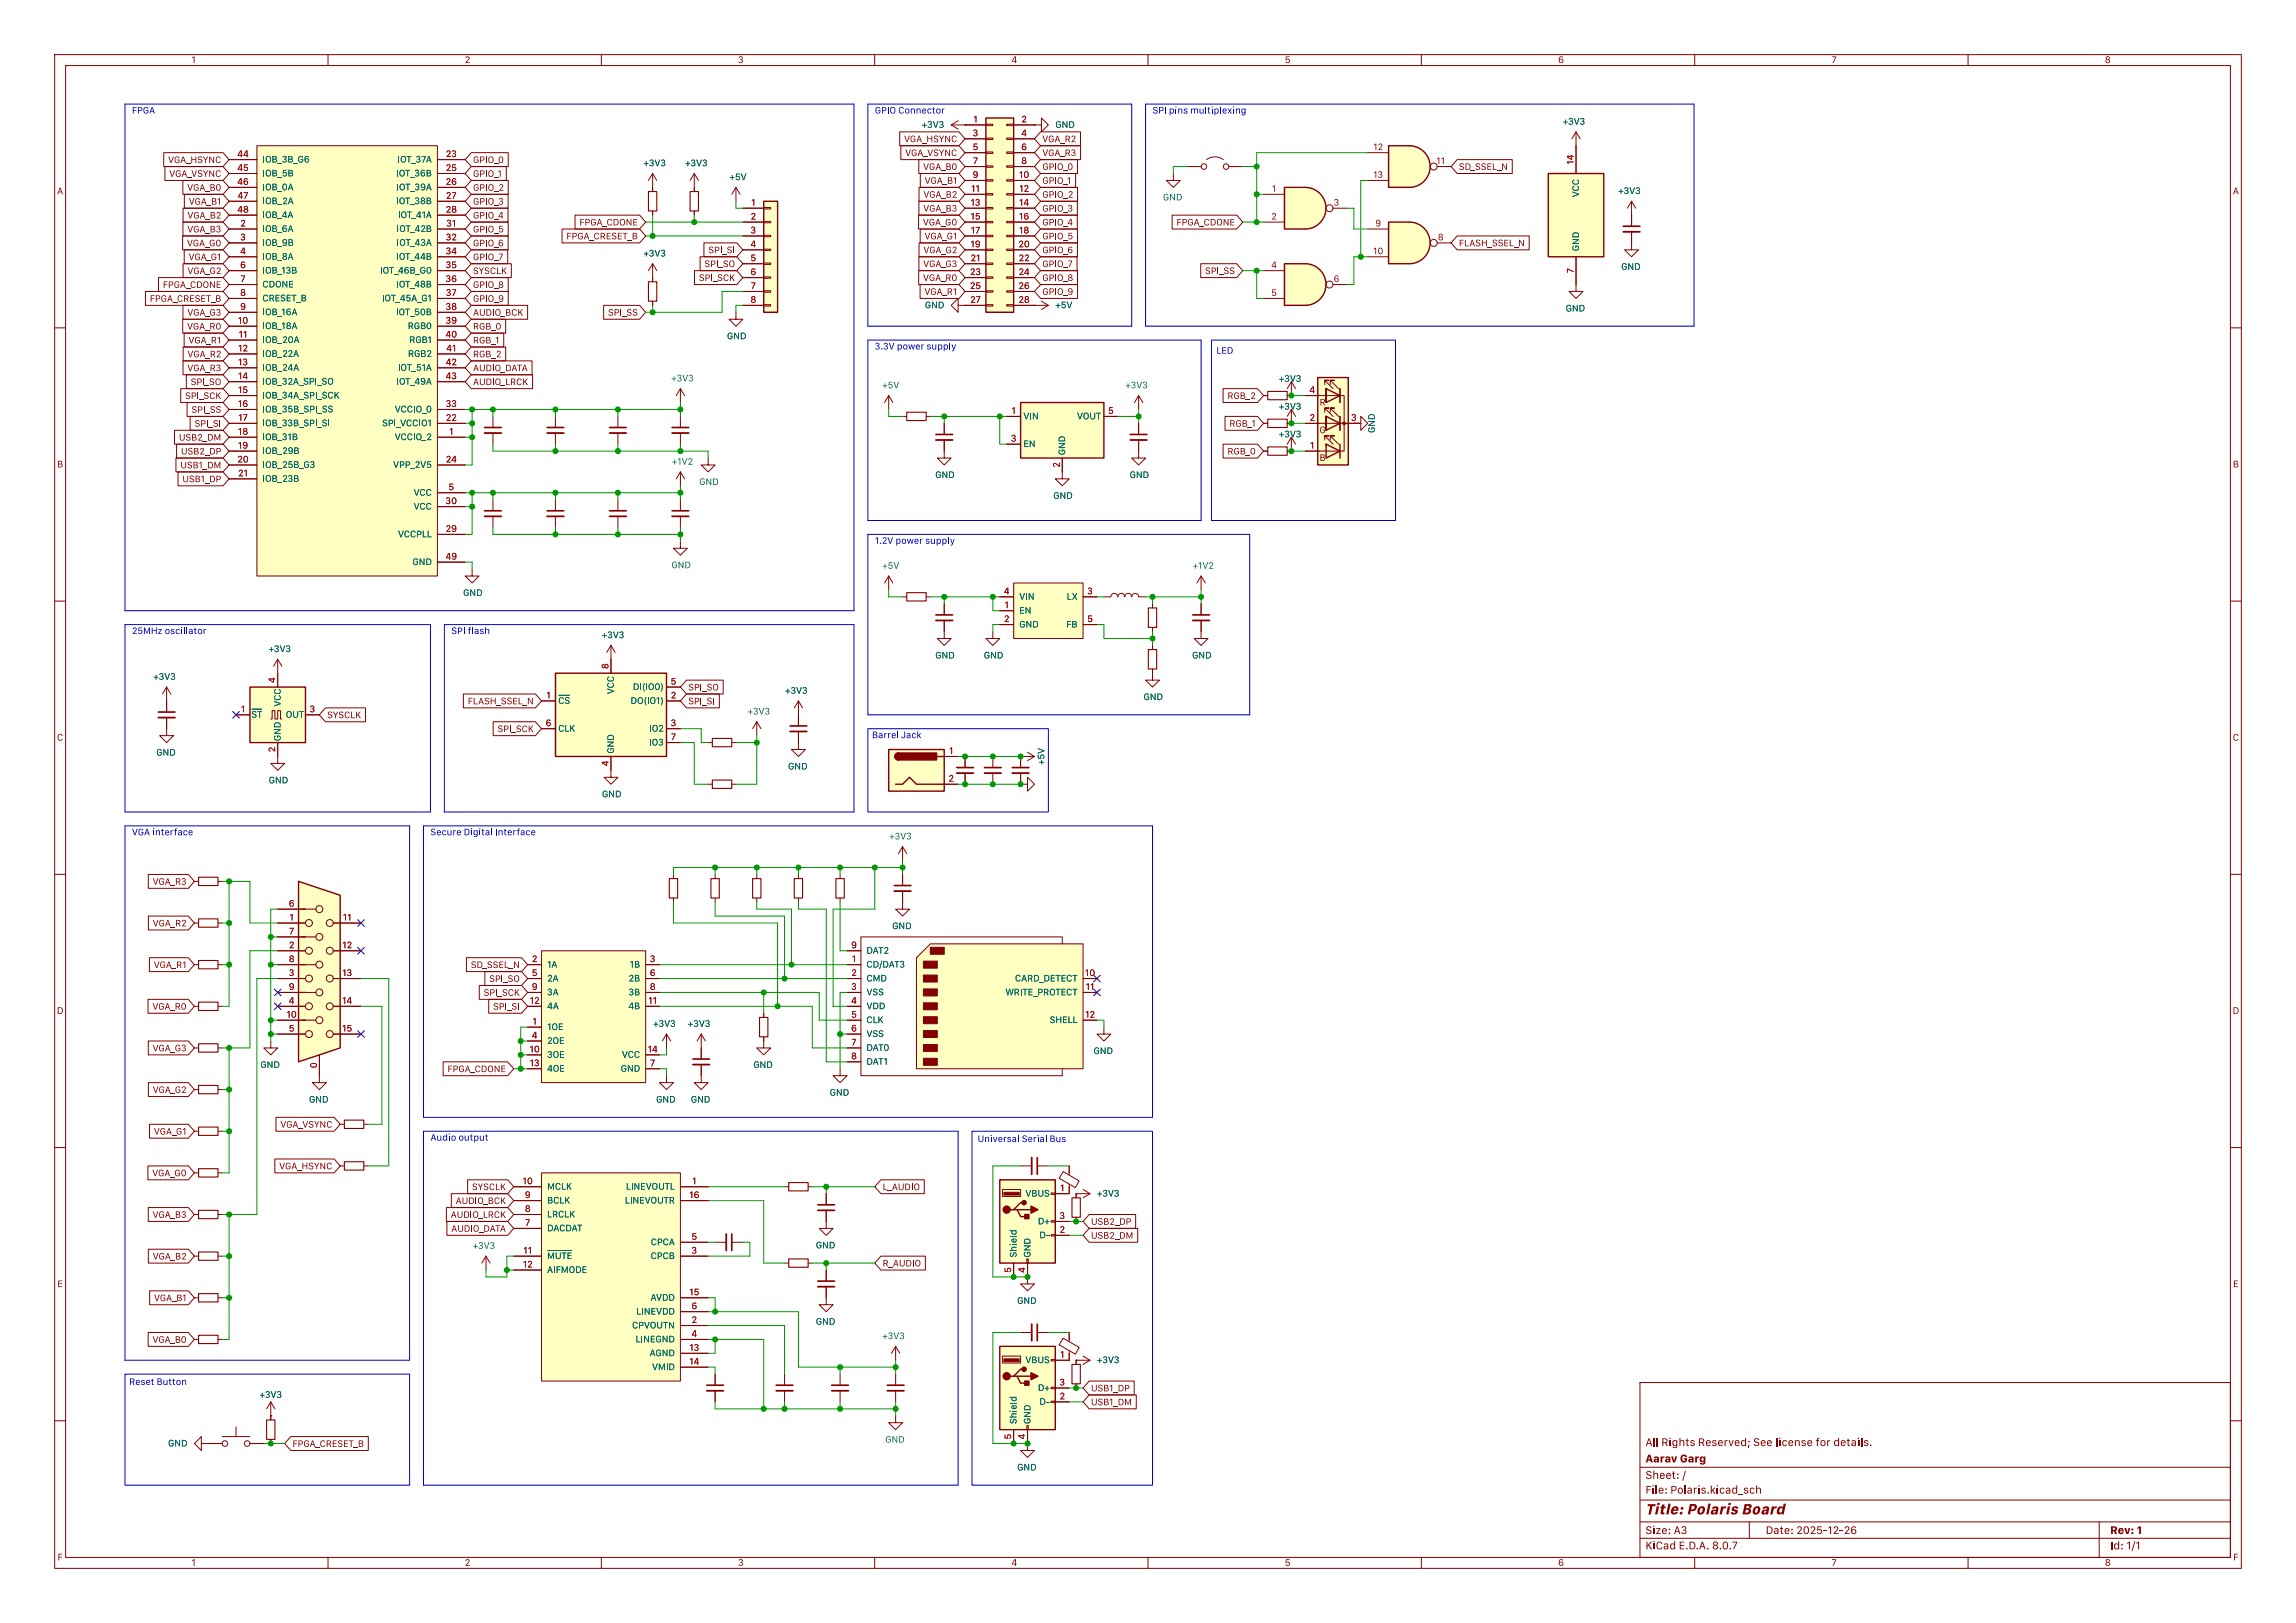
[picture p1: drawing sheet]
<svg xmlns="http://www.w3.org/2000/svg" width="420mm" height="297mm" viewBox="0 0 420 297" stroke-linecap="round" stroke-linejoin="round" font-family="sans-serif">
<defs><g id="words">
<text font-size="2.8" fill="#840000" x="301" y="278">Title: Polaris Board</text>
<g font-size="2.1" fill="#840000">
<text x="301" y="268.3">Aarav Garg</text>
<text x="301" y="265.3">All Rights Reserved; Seelicense for details.</text>
<text x="301" y="274">File: Polaris.kicad_sch</text>
<text x="301" y="271.3">Sheet: /</text>
<text x="301" y="281.4">Size: A3</text>
<text x="323" y="281.4">Date: 2025-12-26</text>
<text x="386" y="281.4">Rev:1</text>
<text x="301" y="284.2">KiCad E.D.A.8.0.7</text>
<text x="386" y="284.2">Id: 1/1</text>
</g>
<g font-size="1.8" fill="#840000">
<text x="35" y="12.1">1</text>
<text x="85" y="12.1">2</text>
<text x="135" y="12.1">3</text>
<text x="185" y="12.1">4</text>
<text x="235" y="12.1">5</text>
<text x="285" y="12.1">6</text>
<text x="335" y="12.1">7</text>
<text x="385" y="12.1">8</text>
<text x="165.4" y="26.6">VGA_HSYNC</text>
<text x="165.6" y="29.1">VGA_VSYNC</text>
<text x="190.7" y="29.1">VGA_R3</text>
<text x="190.7" y="26.6">VGA_R2</text>
<text x="30.7" y="30.4">VGA_HSYNC</text>
<text x="31" y="32.9">VGA_VSYNC</text>
<text x="34.2" y="35.5">VGA_B0</text>
<text x="86.5" y="32.9">GPIO_1</text>
<text x="86.5" y="35.5">GPIO_2</text>
<text x="86.5" y="30.4">GPIO_0</text>
<text x="168.9" y="31.6">VGA_B0</text>
<text x="169.1" y="34.2">VGA_B1</text>
<text x="190.7" y="34.2">GPIO_1</text>
<text x="190.7" y="31.6">GPIO_0</text>
<text x="266.9" y="31.6">SD_SSEL_N</text>
<text x="10.4" y="36.1">A</text>
<text x="34.3" y="40.5">VGA_B2</text>
<text x="34.5" y="38">VGA_B1</text>
<text x="86.5" y="40.5">GPIO_4</text>
<text x="86.5" y="38">GPIO_3</text>
<text x="106" y="41.8">FPGA_CDONE</text>
<text x="168.8" y="41.8">VGA_G0</text>
<text x="168.9" y="39.3">VGA_B3</text>
<text x="168.9" y="36.7">VGA_B2</text>
<text x="190.7" y="39.3">GPIO_3</text>
<text x="190.7" y="41.8">GPIO_4</text>
<text x="190.7" y="36.7">GPIO_2</text>
<text x="215.2" y="41.8">FPGA_CDONE</text>
<text x="408.4" y="36.1">A</text>
<text x="34.2" y="45.6">VGA_G0</text>
<text x="34.3" y="43.1">VGA_B3</text>
<text x="86.5" y="45.6">GPIO_6</text>
<text x="86.5" y="43.1">GPIO_5</text>
<text x="103.6" y="44.3">FPGA_CRESET_B</text>
<text x="129.6" y="46.9">SPI_SI</text>
<text x="168.9" y="46.9">VGA_G2</text>
<text x="169.1" y="44.3">VGA_G1</text>
<text x="190.7" y="46.9">GPIO_6</text>
<text x="190.7" y="44.3">GPIO_5</text>
<text x="266.9" y="45.6">FLASH_SSEL_N</text>
<text x="29.8" y="53.2">FPGA_CDONE</text>
<text x="34.3" y="50.7">VGA_G2</text>
<text x="34.5" y="48.2">VGA_G1</text>
<text x="86.5" y="48.2">GPIO_7</text>
<text x="86.5" y="53.2">GPIO_8</text>
<text x="86.5" y="50.7">SYSCLK</text>
<text x="127.8" y="52">SPI_SCK</text>
<text x="128.9" y="49.4">SPI_SO</text>
<text x="168.8" y="52">VGA_R0</text>
<text x="168.9" y="49.4">VGA_G3</text>
<text x="190.7" y="52">GPIO_8</text>
<text x="190.7" y="49.4">GPIO_7</text>
<text x="220.4" y="50.7">SPI_SS</text>
<text x="27.4" y="55.8">FPGA_CRESET_B</text>
<text x="34.3" y="58.3">VGA_G3</text>
<text x="86.5" y="58.3">AUDIO_BCK</text>
<text x="86.5" y="55.8">GPIO_9</text>
<text x="111.2" y="58.3">SPI_SS</text>
<text x="169.1" y="54.5">VGA_R1</text>
<text x="190.7" y="54.5">GPIO_9</text>
<text x="34.2" y="60.9">VGA_R0</text>
<text x="34.3" y="65.9">VGA_R2</text>
<text x="34.5" y="63.4">VGA_R1</text>
<text x="86.5" y="65.9">RGB_2</text>
<text x="86.5" y="63.4">RGB_1</text>
<text x="86.5" y="60.9">RGB_0</text>
<text x="34.3" y="68.5">VGA_R3</text>
<text x="34.9" y="71">SPI_SO</text>
<text x="86.5" y="71">AUDIO_LRCK</text>
<text x="86.5" y="68.5">AUDIO_DATA</text>
<text x="33.9" y="73.6">SPI_SCK</text>
<text x="35" y="76.1">SPI_SS</text>
<text x="224.5" y="73.6">RGB_2</text>
<text x="241.4" y="74.7">R</text>
<text x="32.7" y="81.2">USB2_DM</text>
<text x="33.1" y="83.7">USB2_DP</text>
<text x="35.6" y="78.6">SPI_SI</text>
<text x="224.5" y="83.7">RGB_0</text>
<text x="224.9" y="78.6">RGB_1</text>
<text x="241.4" y="79.8">G</text>
<text x="10.4" y="86.1">B</text>
<text x="33" y="86.3">USB1_DM</text>
<text x="33.4" y="88.8">USB1_DP</text>
<text x="241.4" y="84.9">B</text>
<text x="408.4" y="86.1">B</text>
<text x="59.8" y="132">SYSCLK</text>
<text x="85.6" y="129.4">FLASH_SSEL_N</text>
<text x="125.9" y="129.4">SPI_SI</text>
<text x="125.9" y="126.9">SPI_SO</text>
<text x="10.4" y="136.1">C</text>
<text x="91" y="134.5">SPI_SCK</text>
<text x="408.4" y="136.1">C</text>
<text x="27.9" y="162.5">VGA_R3</text>
<text x="27.9" y="170.1">VGA_R2</text>
<text x="28.1" y="177.7">VGA_R1</text>
<text x="86.1" y="177.7">SD_SSEL_N</text>
<text x="27.9" y="185.3">VGA_R0</text>
<text x="88.5" y="182.8">SPI_SCK</text>
<text x="89.5" y="180.2">SPI_SO</text>
<text x="90.2" y="185.3">SPI_SI</text>
<text x="10.4" y="186.1">D</text>
<text x="408.4" y="186.1">D</text>
<text x="27.9" y="192.9">VGA_G3</text>
<text x="81.8" y="196.7">FPGA_CDONE</text>
<text x="27.9" y="200.6">VGA_G2</text>
<text x="28.1" y="208.2">VGA_G1</text>
<text x="51.3" y="206.9">VGA_VSYNC</text>
<text x="27.8" y="215.8">VGA_G0</text>
<text x="51.1" y="214.5">VGA_HSYNC</text>
<text x="83.3" y="220.9">AUDIO_BCK</text>
<text x="86.3" y="218.3">SYSCLK</text>
<text x="161.4" y="218.3">L_AUDIO</text>
<text x="27.9" y="223.4">VGA_B3</text>
<text x="82.4" y="223.4">AUDIO_LRCK</text>
<text x="82.5" y="226">AUDIO_DATA</text>
<text x="199.5" y="227.2">USB2_DM</text>
<text x="199.5" y="224.7">USB2_DP</text>
<text x="27.9" y="231">VGA_B2</text>
<text x="161.4" y="232.3">R_AUDIO</text>
<text x="10.5" y="236.1">E</text>
<text x="28.2" y="238.7">VGA_B1</text>
<text x="408.5" y="236.1">E</text>
<text x="27.9" y="246.3">VGA_B0</text>
<text x="199.5" y="255.2">USB1_DP</text>
<text x="199.5" y="257.7">USB1_DM</text>
<text x="53.5" y="265.3">FPGA_CRESET_B</text>
<text x="10.5" y="286.1">F</text>
<text x="35" y="287.1">1</text>
<text x="85" y="287.1">2</text>
<text x="135" y="287.1">3</text>
<text x="185" y="287.1">4</text>
<text x="235" y="287.1">5</text>
<text x="285" y="287.1">6</text>
<text x="335" y="287.1">7</text>
<text x="385" y="287.1">8</text>
<text x="408.5" y="286.1">F</text>
</g>
<g font-size="1.8" fill="#0000c2">
<text x="24.1" y="21">FPGA</text>
<text x="160" y="21">GPIOConnector</text>
<text x="210.8" y="21">SPIpins multiplexing</text>
<text x="160" y="64.2">3.3V power supply</text>
<text x="222.5" y="64.9">LED</text>
<text x="160" y="99.7">1.2Vpower supply</text>
<text x="24.1" y="116.2">25MHz oscillator</text>
<text x="82.5" y="116.2">SPIflash</text>
<text x="159.5" y="135.3">Barrel Jack</text>
<text x="24.1" y="153.1">VGAinterface</text>
<text x="78.7" y="153.1">Secure Digital Interface</text>
<text x="78.7" y="209">Audio output</text>
<text x="178.8" y="209.2">Universal Serial Bus</text>
<text x="23.6" y="253.7">Reset Button</text>
</g>
<g font-size="1.8" fill="#006464">
<text x="168.6" y="23.9">+3V3</text>
<text x="193" y="23.9">GND</text>
<text x="285.8" y="23.3">+3V3</text>
<text x="48" y="30.3">IOB_3B_G6</text>
<text x="48" y="32.8">IOB_5B</text>
<text x="48" y="35.4">IOB_0A</text>
<text x="72.5" y="32.8">IOT_36B</text>
<text x="72.5" y="35.4">IOT_39A</text>
<text x="72.7" y="30.3">IOT_37A</text>
<text x="117.7" y="31">+3V3</text>
<text x="125.3" y="31">+3V3</text>
<text x="133.4" y="33.5">+5V</text>
<text x="48" y="37.9">IOB_2A</text>
<text x="48" y="40.4">IOB_4A</text>
<text x="72.5" y="37.9">IOT_38B</text>
<text x="72.8" y="40.4">IOT_41A</text>
<text x="212.7" y="37.2">GND</text>
<text x="289.4" y="36.1" transform="rotate(-90 289.4 36.1)">VCC</text>
<text x="296" y="36">+3V3</text>
<text x="48" y="43">IOB_6A</text>
<text x="48" y="45.5">IOB_9B</text>
<text x="72.5" y="43">IOT_42B</text>
<text x="72.5" y="45.5">IOT_43A</text>
<text x="117.7" y="47.5">+3V3</text>
<text x="289.4" y="46" transform="rotate(-90 289.4 46)">GND</text>
<text x="48" y="48.1">IOB_8A</text>
<text x="48" y="50.6">IOB_13B</text>
<text x="48" y="53.1">CDONE</text>
<text x="69.5" y="50.6">IOT_46B_G0</text>
<text x="72.5" y="53.1">IOT_48B</text>
<text x="72.5" y="48.1">IOT_44B</text>
<text x="296.5" y="49.9">GND</text>
<text x="48" y="55.7">CRESET_B</text>
<text x="48" y="58.2">IOB_16A</text>
<text x="69.8" y="55.7">IOT_45A_G1</text>
<text x="72.4" y="58.2">IOT_50B</text>
<text x="169.2" y="57">GND</text>
<text x="193" y="57">+5V</text>
<text x="286.4" y="57.5">GND</text>
<text x="48" y="60.8">IOB_18A</text>
<text x="48" y="63.3">IOB_20A</text>
<text x="48" y="65.8">IOB_22A</text>
<text x="74.6" y="60.8">RGB0</text>
<text x="74.6" y="65.8">RGB2</text>
<text x="74.9" y="63.3">RGB1</text>
<text x="133" y="62.6">GND</text>
<text x="48" y="68.4">IOB_24A</text>
<text x="48" y="70.9">IOB_32A_SPI_SO</text>
<text x="72.5" y="70.9">IOT_49A</text>
<text x="72.8" y="68.4">IOT_51A</text>
<text x="122.8" y="70.3">+3V3</text>
<text x="161.4" y="71.6">+5V</text>
<text x="205.8" y="71.6">+3V3</text>
<text x="233.9" y="70.4">+3V3</text>
<text x="48" y="73.5">IOB_34A_SPI_SCK</text>
<text x="48" y="76">IOB_35B_SPI_SS</text>
<text x="72.2" y="76">VCCIO_0</text>
<text x="187.2" y="77.3">VIN</text>
<text x="197" y="77.3">VOUT</text>
<text x="233.9" y="75.5">+3V3</text>
<text x="48" y="78.5">IOB_33B_SPI_SI</text>
<text x="48" y="81.1">IOB_31B</text>
<text x="48" y="83.6">IOB_29B</text>
<text x="69.9" y="78.5">SPI_VCCIO1</text>
<text x="72.2" y="81.1">VCCIO_2</text>
<text x="187.2" y="82.4">EN</text>
<text x="195.4" y="83.3" transform="rotate(-90 195.4 83.3)">GND</text>
<text x="233.9" y="80.6">+3V3</text>
<text x="252" y="79.2" transform="rotate(-90 252 79.2)">GND</text>
<text x="48" y="86.2">IOB_25B_G3</text>
<text x="48" y="88.7">IOB_23B</text>
<text x="71.9" y="86.2">VPP_2V5</text>
<text x="122.9" y="85.6">+1V2</text>
<text x="127.9" y="89.3">GND</text>
<text x="171.1" y="88">GND</text>
<text x="206.6" y="88">GND</text>
<text x="75.7" y="93.8">VCC</text>
<text x="75.7" y="91.2">VCC</text>
<text x="192.7" y="91.8">GND</text>
<text x="72.8" y="98.9">VCCPLL</text>
<text x="75.4" y="103.9">GND</text>
<text x="122.8" y="104.5">GND</text>
<text x="161.4" y="104.6">+5V</text>
<text x="218.2" y="104.6">+1V2</text>
<text x="84.7" y="109.6">GND</text>
<text x="186.4" y="112.8">EN</text>
<text x="186.4" y="110.3">VIN</text>
<text x="195.1" y="110.3">LX</text>
<text x="49.1" y="119.9">+3V3</text>
<text x="110.1" y="117.3">+3V3</text>
<text x="186.4" y="115.4">GND</text>
<text x="195.1" y="115.4">FB</text>
<text x="28" y="124.9">+3V3</text>
<text x="171.1" y="121">GND</text>
<text x="180" y="121">GND</text>
<text x="218.1" y="121">GND</text>
<text x="46" y="131.9">~{ST}</text>
<text x="51.9" y="129.3" transform="rotate(-90 51.9 129.3)">VCC</text>
<text x="52.3" y="131.9">OUT</text>
<text x="102.1" y="129.3">~{CS}</text>
<text x="112.8" y="127" transform="rotate(-90 112.8 127)">VCC</text>
<text x="115.3" y="129.3">DO(IO1)</text>
<text x="115.8" y="126.8">DI(IO0)</text>
<text x="136.8" y="131.3">+3V3</text>
<text x="143.6" y="127.5">+3V3</text>
<text x="209.2" y="128.7">GND</text>
<text x="51.9" y="135.6" transform="rotate(-90 51.9 135.6)">GND</text>
<text x="102.1" y="134.4">CLK</text>
<text x="112.8" y="137.9" transform="rotate(-90 112.8 137.9)">GND</text>
<text x="118.7" y="137">IO3</text>
<text x="118.7" y="134.4">IO2</text>
<text x="28.6" y="138.8">GND</text>
<text x="49.2" y="143.9">GND</text>
<text x="144.1" y="141.4">GND</text>
<text x="191.6" y="140" transform="rotate(-90 191.6 140)">+5V</text>
<text x="110.1" y="146.4">GND</text>
<text x="162.7" y="154.2">+3V3</text>
<text x="163.2" y="170.6">GND</text>
<text x="100.1" y="177.6">1A</text>
<text x="115.2" y="177.6">1B</text>
<text x="158.5" y="177.6">CD/DAT3</text>
<text x="158.5" y="175.1">DAT2</text>
<text x="100.1" y="185.2">4A</text>
<text x="100.1" y="180.1">2A</text>
<text x="100.1" y="182.7">3A</text>
<text x="114.9" y="185.2">4B</text>
<text x="115" y="182.7">3B</text>
<text x="115" y="180.1">2B</text>
<text x="158.5" y="180.1">CMD</text>
<text x="158.5" y="182.7">VSS</text>
<text x="158.5" y="185.2">VDD</text>
<text x="183.9" y="182.7">WRITE_PROTECT</text>
<text x="185.7" y="180.1">CARD_DETECT</text>
<text x="100.1" y="189">1OE</text>
<text x="100.1" y="191.6">2OE</text>
<text x="119.5" y="188.4">+3V3</text>
<text x="125.8" y="188.4">+3V3</text>
<text x="158.5" y="187.8">CLK</text>
<text x="158.5" y="190.3">VSS</text>
<text x="192" y="187.8">SHELL</text>
<text x="47.6" y="196">GND</text>
<text x="100.1" y="194.1">3OE</text>
<text x="100.1" y="196.7">4OE</text>
<text x="113.5" y="196.7">GND</text>
<text x="113.8" y="194.1">VCC</text>
<text x="137.8" y="196">GND</text>
<text x="158.5" y="192.8">DAT0</text>
<text x="158.5" y="195.4">DAT1</text>
<text x="200" y="193.4">GND</text>
<text x="56.5" y="202.3">GND</text>
<text x="120" y="202.3">GND</text>
<text x="126.4" y="202.3">GND</text>
<text x="151.8" y="201">GND</text>
<text x="100.1" y="218.2">MCLK</text>
<text x="100.1" y="220.8">BCLK</text>
<text x="114.3" y="220.8">LINEVOUTR</text>
<text x="114.5" y="218.2">LINEVOUTL</text>
<text x="187.6" y="219.5">VBUS</text>
<text x="200.7" y="219.5">+3V3</text>
<text x="100.1" y="225.9">DACDAT</text>
<text x="100.1" y="223.3">LRCLK</text>
<text x="189.9" y="224.6">D+</text>
<text x="190.1" y="227.1">D-</text>
<text x="86.5" y="229.1">+3V3</text>
<text x="100.1" y="230.9">~{MUTE}</text>
<text x="100.1" y="233.5">AIFMODE</text>
<text x="119" y="230.9">CPCB</text>
<text x="119" y="228.4">CPCA</text>
<text x="149.2" y="229">GND</text>
<text x="186.5" y="230.1" transform="rotate(-90 186.5 230.1)">Shield</text>
<text x="189" y="230.1" transform="rotate(-90 189 230.1)">GND</text>
<text x="119" y="238.6">AVDD</text>
<text x="186.1" y="239.1">GND</text>
<text x="115.6" y="243.6">CPVOUTN</text>
<text x="116.4" y="241.1">LINEVDD</text>
<text x="149.2" y="243">GND</text>
<text x="161.4" y="245.6">+3V3</text>
<text x="116.3" y="246.2">LINEGND</text>
<text x="118.8" y="248.7">AGND</text>
<text x="119.3" y="251.3">VMID</text>
<text x="187.6" y="250">VBUS</text>
<text x="200.7" y="250">+3V3</text>
<text x="47.5" y="256.3">+3V3</text>
<text x="189.9" y="255.1">D+</text>
<text x="190.1" y="257.6">D-</text>
<text x="186.5" y="260.6" transform="rotate(-90 186.5 260.6)">Shield</text>
<text x="189" y="260.6" transform="rotate(-90 189 260.6)">GND</text>
<text x="30.7" y="265.2">GND</text>
<text x="161.9" y="264.5">GND</text>
<text x="186.1" y="269.6">GND</text>
</g>
<g font-size="1.8" fill="#a90000">
<text x="178" y="22.6">1</text>
<text x="186.8" y="22.6">2</text>
<text x="43.4" y="29">44</text>
<text x="81.5" y="29">23</text>
<text x="177.9" y="27.7">5</text>
<text x="177.9" y="25.1">3</text>
<text x="186.8" y="27.7">6</text>
<text x="186.8" y="25.1">4</text>
<text x="251.2" y="27.7">12</text>
<text x="43.4" y="34">46</text>
<text x="43.4" y="31.5">45</text>
<text x="81.5" y="34">26</text>
<text x="81.5" y="31.5">25</text>
<text x="177.6" y="35.3">11</text>
<text x="177.9" y="32.8">9</text>
<text x="178" y="30.2">7</text>
<text x="186.4" y="32.8">10</text>
<text x="186.4" y="35.3">12</text>
<text x="186.8" y="30.2">8</text>
<text x="232.6" y="35.3">1</text>
<text x="251.2" y="32.8">13</text>
<text x="262.7" y="30.2">11</text>
<text x="288" y="30.1" transform="rotate(-90 288 30.1)">14</text>
<text x="43.4" y="39.1">48</text>
<text x="43.5" y="36.6">47</text>
<text x="44" y="41.7">2</text>
<text x="81.5" y="39.1">28</text>
<text x="81.6" y="36.6">27</text>
<text x="81.6" y="41.7">31</text>
<text x="137.3" y="40.4">2</text>
<text x="137.4" y="37.8">1</text>
<text x="177.5" y="40.4">15</text>
<text x="177.5" y="37.8">13</text>
<text x="186.4" y="40.4">16</text>
<text x="186.4" y="37.8">14</text>
<text x="232.5" y="40.4">2</text>
<text x="244" y="37.8">3</text>
<text x="251.6" y="41.7">9</text>
<text x="43.9" y="46.7">4</text>
<text x="43.9" y="44.2">3</text>
<text x="81.5" y="46.7">34</text>
<text x="81.5" y="44.2">32</text>
<text x="137.3" y="45.5">4</text>
<text x="137.3" y="42.9">3</text>
<text x="177.5" y="45.5">19</text>
<text x="177.6" y="42.9">17</text>
<text x="186.3" y="45.5">20</text>
<text x="186.4" y="42.9">18</text>
<text x="251.1" y="46.7">10</text>
<text x="263" y="44.2">8</text>
<text x="43.9" y="49.3">6</text>
<text x="44" y="51.8">7</text>
<text x="81.5" y="51.8">36</text>
<text x="81.5" y="49.3">35</text>
<text x="137.3" y="50.5">6</text>
<text x="137.3" y="48">5</text>
<text x="137.3" y="53.1">7</text>
<text x="177.4" y="53.1">25</text>
<text x="177.4" y="50.5">23</text>
<text x="177.5" y="48">21</text>
<text x="186.3" y="53.1">26</text>
<text x="186.3" y="50.5">24</text>
<text x="186.3" y="48">22</text>
<text x="232.5" y="49.3">4</text>
<text x="243.9" y="51.8">6</text>
<text x="288" y="50" transform="rotate(-90 288 50)">7</text>
<text x="43.5" y="59.4">10</text>
<text x="43.9" y="54.4">8</text>
<text x="43.9" y="56.9">9</text>
<text x="81.5" y="56.9">38</text>
<text x="81.5" y="59.4">39</text>
<text x="81.6" y="54.4">37</text>
<text x="137.3" y="55.6">8</text>
<text x="177.5" y="55.6">27</text>
<text x="186.3" y="55.6">28</text>
<text x="232.5" y="54.4">5</text>
<text x="43.5" y="64.5">12</text>
<text x="43.6" y="62">11</text>
<text x="81.5" y="62">40</text>
<text x="81.6" y="64.5">41</text>
<text x="43.5" y="69.6">14</text>
<text x="43.5" y="67.1">13</text>
<text x="81.5" y="69.6">43</text>
<text x="81.5" y="67.1">42</text>
<text x="43.5" y="74.7">16</text>
<text x="43.5" y="72.1">15</text>
<text x="43.6" y="77.2">17</text>
<text x="81.5" y="74.7">33</text>
<text x="81.6" y="77.2">22</text>
<text x="185" y="75.9">1</text>
<text x="202.7" y="75.9">5</text>
<text x="239.5" y="72.1">4</text>
<text x="239.5" y="77.2">2</text>
<text x="247.1" y="77.2">3</text>
<text x="43.5" y="79.8">18</text>
<text x="43.5" y="82.3">19</text>
<text x="82.1" y="79.8">1</text>
<text x="184.9" y="81">3</text>
<text x="239.6" y="82.3">1</text>
<text x="43.4" y="84.8">20</text>
<text x="43.5" y="87.4">21</text>
<text x="81.5" y="84.8">24</text>
<text x="82" y="89.9">5</text>
<text x="194.1" y="85.6" transform="rotate(-90 194.1 85.6)">2</text>
<text x="81.5" y="92.5">30</text>
<text x="81.5" y="97.5">29</text>
<text x="81.5" y="102.6">49</text>
<text x="183.6" y="109">4</text>
<text x="183.7" y="111.5">1</text>
<text x="198.9" y="109">3</text>
<text x="183.7" y="114">2</text>
<text x="198.9" y="114">5</text>
<text x="50.5" y="125" transform="rotate(-90 50.5 125)">4</text>
<text x="111.5" y="122.5" transform="rotate(-90 111.5 122.5)">8</text>
<text x="122.7" y="125.5">5</text>
<text x="44" y="130.6">1</text>
<text x="56.6" y="130.6">3</text>
<text x="99.9" y="128">1</text>
<text x="122.7" y="128">2</text>
<text x="50.5" y="137.7" transform="rotate(-90 50.5 137.7)">2</text>
<text x="99.8" y="133.1">6</text>
<text x="122.7" y="133.1">3</text>
<text x="122.7" y="135.6">7</text>
<text x="111.5" y="140.2" transform="rotate(-90 111.5 140.2)">4</text>
<text x="173.5" y="143.3">2</text>
<text x="173.6" y="138.2">1</text>
<text x="52.8" y="166.1">6</text>
<text x="52.8" y="173.7">2</text>
<text x="52.9" y="171.2">7</text>
<text x="52.9" y="168.7">1</text>
<text x="62.6" y="173.7">12</text>
<text x="62.7" y="168.7">11</text>
<text x="155.7" y="173.7">9</text>
<text x="52.8" y="176.3">8</text>
<text x="52.8" y="178.8">3</text>
<text x="62.6" y="178.8">13</text>
<text x="97.3" y="178.8">5</text>
<text x="97.3" y="176.3">2</text>
<text x="118.8" y="178.8">6</text>
<text x="118.9" y="176.3">3</text>
<text x="155.7" y="178.8">2</text>
<text x="155.8" y="176.3">1</text>
<text x="198.4" y="178.8">10</text>
<text x="52.8" y="181.4">9</text>
<text x="52.8" y="183.9">4</text>
<text x="62.6" y="183.9">14</text>
<text x="96.9" y="183.9">12</text>
<text x="97.3" y="181.4">9</text>
<text x="118.6" y="183.9">11</text>
<text x="118.8" y="181.4">8</text>
<text x="155.7" y="183.9">4</text>
<text x="155.7" y="181.4">3</text>
<text x="198.6" y="181.4">11</text>
<text x="52.4" y="186.4">10</text>
<text x="52.8" y="189">5</text>
<text x="62.6" y="189">15</text>
<text x="97.3" y="190.2">4</text>
<text x="97.4" y="187.7">1</text>
<text x="155.7" y="189">6</text>
<text x="155.7" y="186.4">5</text>
<text x="155.7" y="191.5">7</text>
<text x="198.5" y="186.4">12</text>
<text x="58.2" y="195.5" transform="rotate(-90 58.2 195.5)">0</text>
<text x="96.8" y="192.8">10</text>
<text x="96.9" y="195.3">13</text>
<text x="118.5" y="192.8">14</text>
<text x="118.9" y="195.3">7</text>
<text x="155.7" y="194.1">8</text>
<text x="95.6" y="216.9">10</text>
<text x="96" y="222">8</text>
<text x="96" y="219.5">9</text>
<text x="126.1" y="219.5">16</text>
<text x="126.6" y="216.9">1</text>
<text x="193.9" y="218.2">1</text>
<text x="96" y="224.5">7</text>
<text x="126.5" y="227.1">5</text>
<text x="193.8" y="223.3">3</text>
<text x="193.8" y="225.8">2</text>
<text x="95.6" y="232.2">12</text>
<text x="95.7" y="229.6">11</text>
<text x="126.5" y="229.6">3</text>
<text x="185.2" y="232.9" transform="rotate(-90 185.2 232.9)">5</text>
<text x="187.7" y="232.9" transform="rotate(-90 187.7 232.9)">4</text>
<text x="126.1" y="237.2">15</text>
<text x="126.5" y="239.8">6</text>
<text x="126.5" y="244.9">4</text>
<text x="126.5" y="242.3">2</text>
<text x="126.1" y="249.9">14</text>
<text x="126.1" y="247.4">13</text>
<text x="193.9" y="248.7">1</text>
<text x="193.8" y="253.7">3</text>
<text x="193.8" y="256.3">2</text>
<text x="185.2" y="263.4" transform="rotate(-90 185.2 263.4)">5</text>
<text x="187.7" y="263.4" transform="rotate(-90 187.7 263.4)">4</text>
</g>
</g></defs>
<g fill="none" stroke="#840000" stroke-width=".18">
<path d="M10 10h400v277h-400zM12 12h396v273h-396zM60 10v2M110 10v2M160 10v2M210 10v2M260 10v2M310 10v2M360 10v2M189.2 22.9h1.3v-1.3l1.3 1.3-1.3 1.2v-1.2M189.2 22.9h.1M10 60h2"/>
<path d="M408 60h2M10 110h2M408 110h2M10 160h2M408 160h2M10 210h2M408 210h2M300 253h108v32h-108zM10 260h2M300 278.5h108M300 274.5h108M300 268.5h108"/>
<path d="M320 278.5v3M384 278.5v6.5M408 260h2M60 285v2M110 285v2M160 285v2M210 285v2M260 285v2M300 281.5h108M310 285v2M360 285v2"/>
</g>
<path d="M54.6 161.3l7.6 2.5v28l-7.6 2.5z" fill="#ffffc2"/>
<g fill="none" stroke="#840000" stroke-width=".18">
<path d="M50.8 171.5h7M50.8 176.5h7M50.8 166.4h7M50.8 168.9h5.1M50.8 174h5.1M50.8 179.1h5.1M61 168.9h5M61 174h5M61 179.1h5M50.8 186.7h7M50.8 181.6h7M50.8 184.2h5.1"/>
<path d="M50.8 189.2h5.1M58.4 193v3.9M61 184.2h5M61 189.2h5"/>
<circle cx="56.5" cy="179.1" r=".63"/>
<circle cx="56.5" cy="174" r=".63"/>
<circle cx="56.5" cy="168.9" r=".63"/>
<circle cx="58.4" cy="176.5" r=".63"/>
<circle cx="58.4" cy="166.4" r=".63"/>
<circle cx="58.4" cy="171.4" r=".63"/>
<circle cx="60.3" cy="179.1" r=".63"/>
<circle cx="60.3" cy="174" r=".63"/>
<circle cx="60.3" cy="168.9" r=".63"/>
<circle cx="56.5" cy="184.1" r=".63"/>
<circle cx="56.5" cy="189.2" r=".63"/>
<circle cx="58.4" cy="181.6" r=".63"/>
<circle cx="58.4" cy="186.7" r=".63"/>
<circle cx="60.3" cy="189.2" r=".63"/>
<circle cx="60.3" cy="184.1" r=".63"/>
</g>
<path d="M54.6 161.3l7.6 2.5v28l-7.6 2.5z" fill="none" stroke="#840000" stroke-width=".25"/>
<path d="M180.3 21.6h5.1v35.6h-5.1z" fill="#ffffc2"/>
<g fill="none" stroke="#840000" stroke-width=".18">
<path d="M119.4 31.8v3.3M119.4 38.6v.8M119.4 31.8l-.8 1.2M119.4 31.8l.7 1.2M127 31.8v3.3M127 38.6v.8M127 31.8l-.8 1.2M127 31.8l.8 1.2M174 22.9h6.3M174 22.9l1.3 .7M175.3 22.1l-1.3 .8M176.5 22.9h.1"/>
<path d="M176.5 33h3.8M176.5 35.6h3.8M176.5 38.1h3.8M176.5 25.4h3.8M176.5 27.9h3.8M176.5 30.5h3.8M180.3 38h1.3v.2h-1.3zM180.3 35.4h1.3v.3h-1.3zM180.3 32.9h1.3v.2h-1.3zM180.3 30.4h1.3v.2h-1.3zM180.3 27.8h1.3v.3h-1.3zM180.3 25.3h1.3v.2h-1.3z"/>
<path d="M180.3 22.7h1.3v.3h-1.3zM184.1 38h1.3v.2h-1.3zM184.1 35.4h1.3v.3h-1.3zM184.1 32.9h1.3v.2h-1.3zM184.1 30.4h1.3v.2h-1.3zM184.1 27.8h1.3v.3h-1.3zM184.1 25.3h1.3v.2h-1.3zM184.1 22.7h1.3v.3h-1.3zM185.4 22.9h3.8M185.4 33h3.8M185.4 35.6h3.8M185.4 38.1h3.8"/>
<path d="M185.4 25.4h3.8M185.4 27.9h3.8M185.4 30.5h3.8M119.4 48.3l-.8 1.2M119.4 48.3v2.5M119.4 48.3l.7 1.2M176.5 40.6h3.8M176.5 43.2h3.8M176.5 45.7h3.8M176.5 48.3h3.8M176.5 50.8h3.8M176.5 53.3h3.8"/>
<path d="M176.5 55.9h3.8M180.3 55.8h1.3v.2h-1.3zM180.3 53.2h1.3v.3h-1.3zM180.3 50.7h1.3v.2h-1.3zM180.3 48.1h1.3v.3h-1.3zM180.3 45.6h1.3v.2h-1.3zM180.3 43.1h1.3v.2h-1.3zM180.3 40.5h1.3v.3h-1.3zM184.1 55.8h1.3v.2h-1.3zM184.1 53.2h1.3v.3h-1.3zM184.1 50.7h1.3v.2h-1.3zM184.1 48.1h1.3v.3h-1.3z"/>
<path d="M184.1 45.6h1.3v.2h-1.3zM184.1 43.1h1.3v.2h-1.3zM184.1 40.5h1.3v.3h-1.3zM185.4 40.6h3.8M185.4 43.2h3.8M185.4 45.7h3.8M185.4 48.3h3.8M185.4 50.8h3.8M185.4 53.3h3.8M185.4 55.9h3.8"/>
</g>
<path d="M180.3 21.6h5.1v35.6h-5.1z" fill="none" stroke="#840000" stroke-width=".25"/>
<path d="M118.6 35.1h1.5v3.5h-1.5zM126.2 35.1h1.6v3.5h-1.6z" fill="none" stroke="#840000" stroke-width=".2"/>
<path d="M139.7 36.8h2.5v20.4h-2.5z" fill="#ffffc2"/>
<g fill="none" stroke="#840000" stroke-width=".18">
<path d="M134.6 34.3l-.7 1.3M134.6 34.3v2.5M134.6 34.3l.8 1.3M135.9 38.1h3.8M139.7 38h1.3v.2h-1.3zM119.4 50.8v.8M119.4 55.1v.8M134.6 57.2v1.2h1.3l-1.3 1.3-1.3-1.3h1.3M135.9 40.6h3.8M135.9 43.2h3.8M135.9 45.7h3.8M135.9 48.3h3.8"/>
<path d="M135.9 50.8h3.8M135.9 53.3h3.8M135.9 55.9h3.8M139.7 55.8h1.3v.2h-1.3zM139.7 53.2h1.3v.3h-1.3zM139.7 50.7h1.3v.2h-1.3zM139.7 48.1h1.3v.3h-1.3zM139.7 45.6h1.3v.2h-1.3zM139.7 43.1h1.3v.2h-1.3zM139.7 40.5h1.3v.3h-1.3zM175.3 55.9v1.3l-1.3-1.3 1.3-1.3v1.3h1.2M176.5 55.9h.1"/>
<path d="M189.2 55.9h.1M189.2 55.9h2.6M190.5 55.1l1.3 .8M191.8 55.9l-1.3 .7M124.5 71.1l-.8 1.3M124.5 71.1v2.6M124.5 71.1l.7 1.3"/>
</g>
<path d="M139.7 36.8h2.5v20.4h-2.5z" fill="none" stroke="#840000" stroke-width=".25"/>
<path d="M118.6 51.6h1.5v3.5h-1.5z" fill="none" stroke="#840000" stroke-width=".2"/>
<path d="M101.6 123.2h20.3v15.2h-20.3z" fill="#ffffc2"/>
<path d="M101.6 123.2h20.3v15.2h-20.3z" fill="none" stroke="#840000" stroke-width=".25"/>
<g fill="none" stroke="#840000" stroke-width=".18">
<path d="M214.6 31.8v1.2h-1.2l1.2 1.3 1.3-1.3h-1.3M208.3 72.4v2.5M208.3 77.5v2M208.3 72.4l.7 1.3M208.3 72.4l-.8 1.3M124.5 99.1v1.2h1.2l-1.2 1.3-1.3-1.3h1.3M124.5 86.4l-.8 1.2M124.5 86.4v2.5M124.5 86.4l.7 1.2M208.3 80.5v3.3h1.2l-1.2 1.3-1.3-1.3h1.3M86.4 104.1v1.3h1.2l-1.2 1.3-1.3-1.3h1.3M111.8 118.1v5.1"/>
<path d="M111.8 118.1l-.8 1.3M111.8 118.1l.7 1.3M99.1 128.3h2.5M99.1 133.4h2.5M111.8 138.4v2.6M121.9 128.3h2.6M121.9 133.4h2.6M121.9 125.7h2.6M121.9 135.9h2.6M35.6 161.3h.7M39.9 161.3h.7"/>
</g>
<path d="M102.2 127.2h2" fill="none" stroke="#006464" stroke-width=".18"/>
<path d="M206.8 80.5h3" fill="none" stroke="#840000" stroke-width=".33"/>
<path d="M206.8 79.5h3" fill="none" stroke="#840000" stroke-width=".3"/>
<path d="M36.3 160.5h3.6v1.6h-3.6z" fill="none" stroke="#840000" stroke-width=".2"/>
<path d="M99.1 174h19v24.1h-19z" fill="#ffffc2"/>
<g fill="none" stroke="#840000" stroke-width=".18">
<path d="M194.3 86.4v1.2h1.3l-1.3 1.3-1.3-1.3h1.3M111.8 141v1.2h1.2l-1.2 1.3-1.3-1.3h1.3M129.5 143.5h.8M133.9 143.5h.7M96.5 176.5h2.6M96.5 179.1h2.6M99.1 174h19v24.1h-19zM118.1 176.5h2.5M118.1 179.1h2.5M123.2 160v.8M123.2 164.3v.8M130.8 160v.8"/>
<path d="M130.8 164.3v.8M138.4 160v.8M138.4 164.3v.8M146 160v.8M146 164.3v.8M96.5 188h2.6M96.5 190.5h2.6M96.5 181.6h2.6M118.1 184.2h2.5M118.1 195.6h2.5M118.1 181.6h2.5"/>
</g>
<path d="M130.3 142.7h3.6v1.6h-3.6zM122.4 160.8h1.6v3.5h-1.6zM130 160.8h1.6v3.5h-1.6zM137.7 160.8h1.5v3.5h-1.5zM145.3 160.8h1.5v3.5h-1.5z" fill="none" stroke="#840000" stroke-width=".2"/>
<path d="M186.7 73.7h15.2v10.1h-15.2z" fill="#ffffc2"/>
<path d="M186.7 73.7h15.2v10.1h-15.2z" fill="none" stroke="#840000" stroke-width=".25"/>
<g fill="none" stroke="#840000" stroke-width=".18">
<path d="M162.6 72.4l-.8 1.3M162.6 72.4v2.5M162.6 72.4l.7 1.3M165.1 76.2h.8M169.4 76.2h.8M172.7 77.5v2M184.1 76.2h2.6M201.9 76.2h2.6M172.7 80.5v3.3h1.3l-1.3 1.3-1.3-1.3h1.3M184.1 81.3h2.6M194.3 83.8v2.6M30.5 125.7l.7 1.3"/>
<path d="M30.5 125.7v2.6M30.5 125.7l-.8 1.3M201.9 188v1.2h-1.2l1.2 1.3 1.3-1.3h-1.3"/>
</g>
<path d="M165.9 75.4h3.5v1.6h-3.5z" fill="none" stroke="#840000" stroke-width=".2"/>
<path d="M171.2 80.5h3" fill="none" stroke="#840000" stroke-width=".33"/>
<path d="M171.2 79.5h3" fill="none" stroke="#840000" stroke-width=".3"/>
<path d="M45.7 125.7h10.2v10.2h-10.2z" fill="#ffffc2"/>
<path d="M45.7 125.7h10.2v10.2h-10.2z" fill="none" stroke="#840000" stroke-width=".25"/>
<g fill="none" stroke="#840000" stroke-width=".18">
<path d="M231.1 77.5h.8M231.1 72.4h.8M235.5 77.5h.7M235.5 72.4h.7M236.2 72.4h.1M236.2 69.9l-.7 1.2M236.2 69.9v2.5M236.2 69.9l.8 1.2M231.1 82.6h.8M235.5 82.6h.7M30.5 131.3v3.3h-1.3l1.3 1.3 1.2-1.3h-1.2M30.5 128.3v2"/>
<path d="M43.2 130.8h2.5M49.5 131.6h.3v-1.6h.5v1.6h.5v-1.6h.5v1.6h.3M50.8 120.7v5M50.8 135.9v2.5M50.8 120.7l-.8 1.2M50.8 120.7l.8 1.2M55.9 130.8h2.5M153.7 160v.8M153.7 164.3v.8M165.1 163.1v3.3h-1.3l1.3 1.2 1.3-1.2h-1.3M165.1 160v2.1"/>
</g>
<path d="M46.1 129.8h1.8" fill="none" stroke="#006464" stroke-width=".18"/>
<path d="M29 131.3h3M163.6 163.1h3" fill="none" stroke="#840000" stroke-width=".33"/>
<path d="M29 130.3h3M163.6 162.1h3" fill="none" stroke="#840000" stroke-width=".3"/>
<path d="M231.9 76.7h3.6v1.5h-3.6zM231.9 71.6h3.6v1.6h-3.6zM231.9 81.8h3.6v1.5h-3.6zM152.9 160.8h1.5v3.5h-1.5z" fill="none" stroke="#840000" stroke-width=".2"/>
<path d="M241 69.1h5.6v16h-5.6z" fill="#ffffc2"/>
<circle cx="245.9" cy="77.5" r=".25" fill="#840000" stroke="#840000" stroke-width=".18"/>
<g fill="none" stroke="#840000" stroke-width=".18">
<path d="M238.8 72.4h7.1v10.2h-1M238.8 77.5h10.1M242.3 75.4v-.7h.8h-.8l1.5 1.5M242.3 70.4v-.8h.8h-.8l1.5 1.5M242.6 76.2v2.5zM242.6 76.2h.1M242.6 71.1v2.6zM242.6 71.1h.1M243.3 75.4v-.7h.8h-.8l1.6 1.5M243.3 70.4v-.8h.8h-.8l1.6 1.5M245.1 76.2v2.5M245.1 71.1v2.6"/>
<path d="M238.8 82.6h6.3M242.3 80.5v-.7h.8h-.8l1.5 1.5M243.3 80.5v-.7h.8h-.8l1.6 1.5"/>
</g>
<path d="M241 69.1h5.6v16h-5.6zM242.6 76.2l2.5 1.3-2.5 1.2zM242.6 71.1l2.5 1.3-2.5 1.3zM245.1 71.1v2.6M245.1 76.2v2.5M242.6 81.3l2.5 1.3-2.5 1.2zM245.1 81.3v2.5" fill="none" stroke="#840000" stroke-width=".25"/>
<path d="M238.8 48.3a3.8 3.8 0 0 1 3.7 3.8 3.8 3.8 0 0 1-3.7 3.8z" fill="#ffffc2" stroke="#ffffc2" stroke-width=".18"/>
<path d="M234.9 48.3h3.9v7.6h-3.9z" fill="#ffffc2"/>
<path d="M234.9 48.3h3.9a3.8 3.8 0 0 1 3.7 3.8 3.8 3.8 0 0 1-3.7 3.8h-3.9z" fill="none" stroke="#840000" stroke-width=".25"/>
<g fill="none" stroke="#840000" stroke-width=".18">
<path d="M231.1 49.5h3.8M231.1 54.6h3.8M243.8 52.1h2.6"/>
<circle cx="243.2" cy="52.1" r=".63"/>
</g>
<path d="M162.6 137.2h10.1v7.6h-10.1z" fill="#ffffc2"/>
<path d="M162.6 137.2h10.1v7.6h-10.1zM164.3 137.8a.64 .64 0 0 0-.6 .6 .64 .64 0 0 0 .6 .7M171.4 138.4h1.3M163.8 143.5h1.3l1.3-1.3 1.2 1.3h5.1" fill="none" stroke="#840000" stroke-width=".25"/>
<g fill="#840000" stroke="#840000" stroke-width=".25">
<path d="M163.9 138l.4-.2v1.3a.63 .63 0 0 1-.5-.4 .63 .63 0 0 1 .1-.7z"/>
<path d="M164.3 137.8h7v1.3h-7z"/>
</g>
<g fill="none" stroke="#840000" stroke-width=".18">
<path d="M236.2 77.5h.1M236.2 74.9v2.6M236.2 74.9l-.7 1.3M236.2 74.9l.8 1.3M247.6 77.5h1.3v-1.3l1.3 1.3-1.3 1.2v-1.2M236.2 82.6h.1M236.2 80l-.7 1.3M236.2 80v2.6M236.2 80l.8 1.3M172.7 138.4h2.6M165.1 154.9l.8 1.3M165.1 154.9v2.6"/>
<path d="M165.1 154.9l-.8 1.3M172.7 143.5h2.6M186.7 143.5h1.3v-1.3l1.2 1.3-1.2 1.3v-1.3M186.7 143.5h.1"/>
</g>
<path d="M167.6 175.3l2.6-2.6h27.9v22.9h-30.5z" fill="#ffffc2"/>
<g fill="#840000" stroke="#840000" stroke-width=".18">
<path d="M168.9 193.7h2.5v1.2h-2.5z"/>
<path d="M168.9 191.1h2.5v1.3h-2.5z"/>
<path d="M168.9 188.6h2.5v1.3h-2.5z"/>
<path d="M168.9 186.1h2.5v1.2h-2.5z"/>
<path d="M168.9 183.5h2.5v1.3h-2.5z"/>
<path d="M168.9 181h2.5v1.2h-2.5z"/>
<path d="M168.9 178.4h2.5v1.3h-2.5z"/>
<path d="M168.9 175.9h2.5v1.3h-2.5z"/>
<path d="M170.2 173.4h2.5v1.2h-2.5z"/>
</g>
<g fill="none" stroke="#840000" stroke-width=".18">
<path d="M217.2 30.5h2.5M220.7 29.2a2.53 2.53 0 0 1 3.1 0M224.8 30.5h2.5M154.9 176.5h2.6M154.9 179.1h2.6M154.9 174h2.6M167.6 175.3l2.6-2.6h27.9v22.9h-30.5zM194.3 172.7v-1.2h-36.8v25.4h36.8v-1.3M153.7 195.6v1.3h-1.3l1.3 1.2 1.2-1.2h-1.2M154.9 181.6h2.6M154.9 184.2h2.6M154.9 186.7h2.6"/>
<path d="M154.9 189.2h2.6M154.9 191.8h2.6M154.9 194.3h2.6M198.1 181.6h2.6M35.6 214.6h.7M39.9 214.6h.7M35.6 222.2h.7M39.9 222.2h.7"/>
<circle cx="220.2" cy="30.5" r=".51"/>
<circle cx="224.3" cy="30.5" r=".51"/>
</g>
<path d="M36.3 213.9h3.6v1.5h-3.6zM36.3 221.5h3.6v1.5h-3.6z" fill="none" stroke="#840000" stroke-width=".2"/>
<path d="M257.8 40.6a3.8 3.8 0 0 1 3.8 3.9 3.8 3.8 0 0 1-3.8 3.8z" fill="#ffffc2" stroke="#ffffc2" stroke-width=".18"/>
<path d="M254 40.6h3.8v7.7h-3.8z" fill="#ffffc2"/>
<path d="M254 40.6h3.8a3.8 3.8 0 0 1 3.8 3.9 3.8 3.8 0 0 1-3.8 3.8h-3.8z" fill="none" stroke="#840000" stroke-width=".25"/>
<g fill="none" stroke="#840000" stroke-width=".18">
<path d="M250.2 47h3.8M250.2 41.9h3.8M262.9 44.5h2.5"/>
<circle cx="262.3" cy="44.4" r=".63"/>
</g>
<path d="M257.8 26.7a3.8 3.8 0 0 1 3.8 3.8 3.8 3.8 0 0 1-3.8 3.8z" fill="#ffffc2" stroke="#ffffc2" stroke-width=".18"/>
<path d="M254 26.7h3.8v7.6h-3.8z" fill="#ffffc2"/>
<path d="M254 26.7h3.8a3.8 3.8 0 0 1 3.8 3.8 3.8 3.8 0 0 1-3.8 3.8h-3.8z" fill="none" stroke="#840000" stroke-width=".25"/>
<g fill="none" stroke="#840000" stroke-width=".18">
<path d="M250.2 27.9h3.8M250.2 33h3.8M262.9 30.5h2.5"/>
<circle cx="262.3" cy="30.5" r=".63"/>
</g>
<path d="M238.8 34.3a3.8 3.8 0 0 1 3.7 3.8 3.8 3.8 0 0 1-3.7 3.8z" fill="#ffffc2" stroke="#ffffc2" stroke-width=".18"/>
<path d="M234.9 34.3h3.9v7.6h-3.9z" fill="#ffffc2"/>
<path d="M234.9 34.3h3.9a3.8 3.8 0 0 1 3.7 3.8 3.8 3.8 0 0 1-3.7 3.8h-3.9z" fill="none" stroke="#840000" stroke-width=".25"/>
<g fill="none" stroke="#840000" stroke-width=".18">
<path d="M231.1 35.6h3.8M243.8 38.1h2.6M288.3 24.1l.8 1.3M288.3 24.1v2.6M288.3 24.1l-.8 1.3M231.1 40.6h3.8M50.8 138.4v1.3h1.3l-1.3 1.3-1.3-1.3h1.3"/>
<circle cx="243.2" cy="38.1" r=".63"/>
</g>
<path d="M283.2 31.8h10.2v15.2h-10.2z" fill="#ffffc2"/>
<path d="M283.2 31.8h10.2v15.2h-10.2z" fill="none" stroke="#840000" stroke-width=".25"/>
<path d="M288.3 26.7v5.1M288.3 47v5.1" fill="none" stroke="#840000" stroke-width=".18"/>
<path d="M47 26.7h33v78.7h-33z" fill="#ffffc2"/>
<g fill="none" stroke="#840000" stroke-width=".18">
<path d="M41.9 29.2h5.1M41.9 31.8h5.1M41.9 34.3h5.1M41.9 36.8h5.1M41.9 39.4h5.1M47 26.7h33v78.7h-33zM80 29.2h5.1M80 31.8h5.1M80 34.3h5.1M80 36.8h5.1M80 39.4h5.1M298.4 36.8v4.6"/>
<path d="M298.4 36.8l.8 1.3M298.4 36.8l-.7 1.3M41.9 59.7h5.1M41.9 41.9h5.1M41.9 44.5h5.1M41.9 47h5.1M41.9 49.5h5.1M41.9 52.1h5.1M41.9 54.6h5.1M41.9 57.2h5.1M80 59.7h5.1M80 41.9h5.1"/>
<path d="M80 44.5h5.1M80 47h5.1M80 49.5h5.1M80 52.1h5.1M80 54.6h5.1M80 57.2h5.1M288.3 52.1v1.2h-1.3l1.3 1.3 1.3-1.3h-1.3M298.4 42.4v3.3h-1.2l1.2 1.3 1.3-1.3h-1.3M41.9 62.2h5.1M41.9 64.8h5.1M41.9 67.3h5.1M41.9 69.9h5.1"/>
<path d="M41.9 72.4h5.1M41.9 74.9h5.1M41.9 77.5h5.1M80 62.2h5.1M80 64.8h5.1M80 67.3h5.1M80 69.9h5.1M80 74.9h5.1M80 77.5h5.1M41.9 80h5.1M41.9 82.6h5.1M41.9 85.1h5.1"/>
<path d="M41.9 87.6h5.1M80 80h5.1M80 85.1h5.1M80 97.8h5.1M80 92.7h5.1M80 90.2h5.1M129.5 83.8v1.3h1.3l-1.3 1.3-1.2-1.3h1.2M80 102.9h5.1M162.6 105.4l-.8 1.3M162.6 105.4v2.6M162.6 105.4l.7 1.3M165.1 109.2h.8"/>
<path d="M169.4 109.2h.8M172.7 113.5v3.3h1.3l-1.3 1.3-1.3-1.3h1.3M172.7 110.5v2M181.6 115.6v1.2h1.3l-1.3 1.3-1.3-1.3h1.3M201.9 109.2h1.3a.64 .64 0 0 1 .6-.6 .64 .64 0 0 1 .7 .6 .64 .64 0 0 1 .6-.6 .64 .64 0 0 1 .6 .6 .64 .64 0 0 1 .7-.6 .64 .64 0 0 1 .6 .6 .64 .64 0 0 1 .6-.6 .64 .64 0 0 1 .7 .6h1.2M210.8 110.5v.8M210.8 114.8v.8M210.8 118.1v.8M219.7 113.5v3.3h1.3l-1.3 1.3-1.3-1.3h1.3M219.7 105.4v2.6M219.7 110.5v2M219.7 105.4l-.8 1.3"/>
<path d="M219.7 105.4l.8 1.3M129.5 135.9h.8M133.9 135.9h.7M138.4 132.1l-.7 1.3M138.4 132.1v2.5M138.4 132.1l.8 1.3M146 133.9v3.3h-1.2l1.2 1.2 1.3-1.2h-1.3M146 128.3l.8 1.2M146 128.3v4.5M146 128.3l-.7 1.2M210.8 122.4v2.1h1.3l-1.3 1.2-1.3-1.2h1.3M35.6 168.9h.7"/>
<path d="M35.6 176.5h.7M39.9 168.9h.7M39.9 176.5h.7M35.6 199.4h.7M35.6 191.8h.7M35.6 184.2h.7M39.9 199.4h.7M39.9 191.8h.7M39.9 184.2h.7M49.5 190.5v1.3h-1.2l1.2 1.2 1.3-1.2h-1.3M58.4 196.9v1.2h-1.3l1.3 1.3 1.3-1.3h-1.3M35.6 207h.7"/>
<path d="M39.9 207h.7M62.2 205.7h.8M62.2 213.4h.8M66.5 205.7h.8M66.5 213.4h.8"/>
</g>
<path d="M296.9 42.4h3.1M171.2 113.5h3M218.2 113.5h3M144.5 133.9h3.1" fill="none" stroke="#840000" stroke-width=".33"/>
<path d="M296.9 41.4h3.1M171.2 112.5h3M218.2 112.5h3M144.5 132.8h3.1" fill="none" stroke="#840000" stroke-width=".3"/>
<path d="M165.9 108.5h3.5v1.5h-3.5zM210.1 118.9h1.5v3.5h-1.5zM210.1 111.3h1.5v3.5h-1.5zM130.3 135.1h3.6v1.6h-3.6zM36.3 168.1h3.6v1.6h-3.6zM36.3 175.8h3.6v1.5h-3.6zM36.3 198.6h3.6v1.6h-3.6zM36.3 191h3.6v1.5h-3.6zM36.3 183.4h3.6v1.5h-3.6zM36.3 206.2h3.6v1.6h-3.6zM63 205h3.5v1.5h-3.5zM63 212.6h3.5v1.5h-3.5z" fill="none" stroke="#840000" stroke-width=".2"/>
<path d="M185.4 106.7h12.7v10.1h-12.7z" fill="#ffffc2"/>
<g fill="none" stroke="#840000" stroke-width=".18">
<path d="M182.9 111.8h2.5M182.9 114.3h2.5M182.9 109.2h2.5M185.4 106.7h12.7v10.1h-12.7zM198.1 114.3h2.6M198.1 109.2h2.6M176.5 138.4v2.1M181.6 138.4v2.1M186.7 138.4h.1M186.7 138.4h2.5M186.7 138.4v2.1M188 137.7l1.2 .7"/>
<path d="M189.2 138.4l-1.2 .8M176.5 141.5v2M181.6 141.5v2M186.7 141.5v2M121.9 196.9v1.2h-1.3l1.3 1.3 1.3-1.3h-1.3M121.9 189.2l.8 1.3M121.9 189.2v2.6M121.9 189.2l-.7 1.3M128.3 194.8v3.3h-1.3l1.3 1.3 1.2-1.3h-1.2M128.3 189.2l.7 1.3M128.3 189.2v4.6M128.3 189.2l-.8 1.3"/>
<path d="M139.7 189.7v2.1h-1.3l1.3 1.2 1.3-1.2h-1.3M139.7 185.4v.8M35.6 229.9h.7M39.9 229.9h.7M88.9 229.9l.8 1.2M88.9 229.9v2.5M88.9 229.9l-.8 1.2M130.8 227.3h2M133.9 227.3h2M35.6 245.1h.7M39.9 245.1h.7M49.5 259.1h.1"/>
<path d="M49.5 256.5l-.7 1.3M49.5 256.5v2.6M49.5 256.5l.8 1.3M130.8 251.5v2M130.8 254.5v2M143.5 251.5v2M143.5 254.5v2"/>
</g>
<path d="M138.9 186.2h1.6v3.5h-1.6zM36.3 229.1h3.6v1.5h-3.6zM36.3 244.3h3.6v1.6h-3.6z" fill="none" stroke="#840000" stroke-width=".2"/>
<path d="M175 141.5h3.1M180.1 141.5h3M185.2 141.5h3M126.7 194.8h3.1M132.8 225.8v3.1M129.3 254.5h3M142 254.5h3" fill="none" stroke="#840000" stroke-width=".33"/>
<path d="M175 140.5h3.1M180.1 140.5h3M185.2 140.5h3M126.7 193.8h3.1M133.9 225.8v3.1M129.3 253.5h3M142 253.5h3" fill="none" stroke="#840000" stroke-width=".3"/>
<path d="M99.1 214.6h25.4v38.1h-25.4z" fill="#ffffc2"/>
<g fill="none" stroke="#840000" stroke-width=".18">
<path d="M94 217.2h5.1M94 219.7h5.1M99.1 214.6h25.4v38.1h-25.4zM124.5 217.2h5M124.5 219.7h5M94 229.9h5.1M94 232.4h5.1M94 224.8h5.1M94 222.2h5.1M124.5 229.9h5M124.5 237.5h5M124.5 227.3h5"/>
<path d="M124.5 247.6h5M124.5 250.2h5M124.5 242.6h5M124.5 245.1h5M124.5 240h5M194.5 244.9l2.9 1.7-.7 1.2-2.9-1.7zM195.6 243.8v1.7M195.6 247.2v1.7M188 264.2v1.2h-1.3l1.3 1.3 1.2-1.3h-1.2"/>
</g>
<path d="M100.2 228.8h4.3" fill="none" stroke="#006464" stroke-width=".18"/>
<path d="M182.9 246.4h10.1v15.2h-10.1z" fill="#ffffc2"/>
<path d="M182.9 246.4h10.1v15.2h-10.1zM185.4 251.8h.7l.6 1.3h1.3M186.1 251.8h2.5M187.3 250.6h-.6l-1.3 1.2h-.6" fill="none" stroke="#840000" stroke-width=".25"/>
<g fill="#840000" stroke="#840000" stroke-width=".25">
<path d="M188.6 251.2l1.3 .6-1.3 .7z"/>
<path d="M187.5 252.7h.7v.8h-.7z"/>
<circle cx="184.1" cy="251.8" r=".63"/>
<circle cx="187.3" cy="250.6" r=".38"/>
</g>
<path d="M183.6 248.7h2.8v.5h-2.8z" fill="#840000" stroke="#840000" stroke-width=".18"/>
<g fill="none" stroke="#840000" stroke-width=".18">
<path d="M90.2 76.2v2M90.2 79.2v2.1M101.6 76.2v2M101.6 79.2v2.1M113 76.2v2M113 79.2v2.1M90.2 91.4v2.1M90.2 94.5v2M143.5 217.2h.8M147.8 217.2h.8M151.1 218.4v2.1M186.7 213.4h2"/>
<path d="M189.7 213.4h2.1M194.5 214.4l2.9 1.7-.7 1.2-2.9-1.7zM195.6 213.4v1.6M195.6 216.7v1.7M196.8 218.4h.1M196.8 218.4v.8M196.8 218.4h2.6M198.1 217.7l1.3 .7M199.4 218.4l-1.3 .8M35.6 237.5h.7M39.9 237.5h.7M143.5 231.1h.8"/>
<path d="M147.8 231.1h.8M151.1 221.5v3.3h-1.2l1.2 1.3 1.3-1.3h-1.3M151.1 235.5v3.3h-1.2l1.2 1.2 1.3-1.2h-1.3M151.1 232.4v2M188 233.7v1.2h-1.3l1.3 1.3 1.2-1.3h-1.2M196.8 222.8v.7M49.5 259.1v.7M153.7 251.5v2M153.7 254.5v2M163.8 259.1v1.2h-1.2l1.2 1.3 1.3-1.3h-1.3M163.8 246.4v2.5M163.8 251.5v2"/>
<path d="M163.8 254.5v2M163.8 246.4l.8 1.2M163.8 246.4l-.7 1.2M183.4 248.2h3.3v1.2h-3.3zM192.3 256.4h.7v.3h-.7zM192.3 253.9h.7v.2h-.7zM192.3 248.8h.7v.2h-.7zM193 248.9h2.6M193 256.5h2.6M193 254h2.6M196.8 248.9h.1M196.8 248.9h2.6"/>
<path d="M196.8 248.9v.8M196.8 253.2v.8M198.1 248.2l1.3 .7M199.4 248.9l-1.3 .8M36.8 264.2v-1.3l-1.2 1.3 1.2 1.2v-1.2h1.3M38.1 264.2h.1M38.1 264.2h2.5M40.6 262.9h5.1M43.2 261.1v1.8M45.7 264.2h2.6M49.5 263.4v.8M185.4 261.6v2.6"/>
<path d="M187.8 260.9h.3v.7h-.3zM188 261.6v2.6"/>
<circle cx="41.1" cy="264.2" r=".51"/>
<circle cx="45.2" cy="264.2" r=".51"/>
</g>
<path d="M144.3 216.4h3.5v1.5h-3.5zM196.1 219.2h1.5v3.6h-1.5zM36.3 236.7h3.6v1.6h-3.6zM144.3 230.4h3.5v1.5h-3.5zM48.8 259.8h1.5v3.6h-1.5zM196.1 249.7h1.5v3.5h-1.5z" fill="none" stroke="#840000" stroke-width=".2"/>
<path d="M88.6 79.2h3.1M100.1 79.2h3M111.5 79.2h3.1M88.6 94.5h3.1M188.7 211.8v3.1M149.6 221.5h3.1M149.6 235.5h3.1M152.1 254.5h3.1M162.3 254.5h3.1" fill="none" stroke="#840000" stroke-width=".33"/>
<path d="M88.6 78.2h3.1M100.1 78.2h3M111.5 78.2h3.1M88.6 93.5h3.1M189.7 211.8v3.1M149.6 220.5h3.1M149.6 234.4h3.1M152.1 253.5h3.1M162.3 253.5h3.1" fill="none" stroke="#840000" stroke-width=".3"/>
<path d="M182.9 215.9h10.1v15.2h-10.1z" fill="#ffffc2"/>
<path d="M182.9 215.9h10.1v15.2h-10.1zM185.4 221.4h.7l.6 1.2h1.3M186.1 221.4h2.5M187.3 220.1h-.6l-1.3 1.3h-.6" fill="none" stroke="#840000" stroke-width=".25"/>
<g fill="#840000" stroke="#840000" stroke-width=".25">
<path d="M188.6 220.7l1.3 .7-1.3 .6z"/>
<path d="M187.5 222.2h.7v.8h-.7z"/>
<circle cx="184.1" cy="221.4" r=".63"/>
<circle cx="187.3" cy="220.1" r=".38"/>
</g>
<path d="M183.6 218.2h2.8v.5h-2.8z" fill="#840000" stroke="#840000" stroke-width=".18"/>
<g fill="none" stroke="#840000" stroke-width=".18">
<path d="M30 27.9h10.8l1.1 1.3-1.1 1.3h-10.8zM30.2 30.5h10.6l1.1 1.3-1.1 1.2h-10.6zM33.4 33h7.4l1.1 1.3-1.1 1.3h-7.4zM33.5 38.1h7.3l1.1 1.3-1.1 1.2h-7.3zM33.7 35.6h7.1l1.1 1.2-1.1 1.3h-7.1zM86.2 30.5h6.4v2.5h-6.4l-1.1-1.2zM86.2 33h6.8v2.6h-6.8l-1.1-1.3zM86.2 38.1h6.7v2.5h-6.7l-1.1-1.2zM86.2 27.9h6.8v2.6h-6.8l-1.1-1.3zM86.2 35.6h6.7v2.5h-6.7l-1.1-1.3zM105.2 39.4h11.8l1.1 1.2-1.1 1.3h-11.8zM164.6 24.1h10.8l1.1 1.3-1.1 1.3h-10.8z"/>
<path d="M164.8 26.7h10.6l1.1 1.2-1.1 1.3h-10.6zM168 39.4h7.4l1.1 1.2-1.1 1.3h-7.4zM168.1 29.2h7.3l1.1 1.3-1.1 1.3h-7.3zM168.1 36.8h7.3l1.1 1.3-1.1 1.3h-7.3zM168.1 34.3h7.3l1.1 1.3-1.1 1.2h-7.3zM168.3 31.7h7.1l1.1 1.3-1.1 1.3h-7.1zM190.3 31.7h6.5v2.6h-6.5l-1.1-1.3zM190.3 36.8h6.8v2.6h-6.8l-1.1-1.3zM190.3 39.4h6.8v2.5h-6.8l-1.1-1.3zM190.3 34.3h6.8v2.5h-6.8l-1.1-1.2zM190.3 26.7h7.4v2.5h-7.4l-1.1-1.3zM190.3 29.2h6.8v2.6h-6.8l-1.1-1.3z"/>
<path d="M190.3 24.1h7.3v2.6h-7.3l-1.1-1.3zM214.4 39.4h11.8l1.1 1.2-1.1 1.3h-11.8zM266.5 29.2h10.1v2.6h-10.1l-1.1-1.3zM26.6 53.3h14.2l1.1 1.3-1.1 1.3h-14.2zM29 50.8h11.8l1.1 1.3-1.1 1.2h-11.8zM33.4 43.2h7.4l1.1 1.3-1.1 1.2h-7.4zM33.4 58.4h7.4l1.1 1.3-1.1 1.3h-7.4zM33.5 40.6h7.3l1.1 1.3-1.1 1.3h-7.3zM33.5 55.9h7.3l1.1 1.3-1.1 1.2h-7.3zM33.5 48.3h7.3l1.1 1.2-1.1 1.3h-7.3zM33.7 45.7h7.1l1.1 1.3-1.1 1.3h-7.1zM86.2 45.7h6.7v2.6h-6.7l-1.1-1.3z"/>
<path d="M86.2 50.8h6.8v2.5h-6.8l-1.1-1.2zM86.2 55.9h10.3v2.5h-10.3l-1.1-1.2zM86.2 58.4h6.3v2.6h-6.3l-1.1-1.3zM86.2 53.3h6.8v2.6h-6.8l-1.1-1.3zM86.2 43.2h6.7v2.5h-6.7l-1.1-1.2zM86.2 48.3h7.3v2.5h-7.3l-1.1-1.3zM86.2 40.6h6.8v2.6h-6.8l-1.1-1.3zM102.8 41.9h14.2l1.1 1.3-1.1 1.3h-14.2zM110.4 55.9h6.6l1.1 1.3-1.1 1.2h-6.6zM127 49.5h7.8l1.1 1.3-1.1 1.3h-7.8zM128.1 47h6.7l1.1 1.3-1.1 1.2h-6.7zM128.8 44.4h6l1.1 1.3-1.1 1.3h-6z"/>
<path d="M168 49.5h7.4l1.1 1.3-1.1 1.3h-7.4zM168.1 47h7.3l1.1 1.3-1.1 1.2h-7.3zM168.1 44.4h7.3l1.1 1.3-1.1 1.3h-7.3zM168.3 52.1h7.1l1.1 1.2-1.1 1.3h-7.1zM168.3 41.9h7.1l1.1 1.3-1.1 1.3h-7.1zM190.3 49.5h6.8v2.6h-6.8l-1.1-1.3zM190.3 52.1h6.8v2.5h-6.8l-1.1-1.3zM190.3 47h6.7v2.5h-6.7l-1.1-1.2zM190.3 44.4h6.8v2.6h-6.8l-1.1-1.3zM190.3 41.9h6.8v2.6h-6.8l-1.1-1.3zM219.6 48.3h6.6l1.1 1.2-1.1 1.3h-6.6zM266.5 43.2h13.2v2.5h-13.2l-1.1-1.2z"/>
<path d="M31.9 78.7h8.9l1.1 1.3-1.1 1.3h-8.9zM33.1 71.1h7.7l1.1 1.3-1.1 1.3h-7.7zM33.5 66h7.3l1.1 1.3-1.1 1.3h-7.3zM33.5 63.5h7.3l1.1 1.3-1.1 1.2h-7.3zM33.7 61h7.1l1.1 1.2-1.1 1.3h-7.1zM34.1 68.6h6.7l1.1 1.3-1.1 1.2h-6.7zM34.2 73.7h6.6l1.1 1.2-1.1 1.3h-6.6zM34.8 76.2h6l1.1 1.3-1.1 1.2h-6zM86.2 63.5h6.3v2.5h-6.3l-1.1-1.2zM86.2 61h5.9v2.5h-5.9l-1.1-1.3zM86.2 68.6h11.2v2.5h-11.2l-1.1-1.2zM86.2 66h11.1v2.6h-11.1l-1.1-1.3z"/>
<path d="M124.5 76.2v2M124.5 79.2v2.1M223.7 71.1h6.3l1.1 1.3-1.1 1.3h-6.3zM224.1 76.2h5.9l1.1 1.3-1.1 1.2h-5.9zM32.2 83.8h8.6l1.1 1.3-1.1 1.3h-8.6zM32.3 81.3h8.5l1.1 1.3-1.1 1.2h-8.5zM32.6 86.4h8.2l1.1 1.2-1.1 1.3h-8.2zM101.6 91.4v2.1M101.6 94.5v2M113 91.4v2.1M113 94.5v2M124.5 91.4v2.1"/>
<path d="M124.5 94.5v2M223.7 81.3h6.3l1.1 1.3-1.1 1.2h-6.3zM59.5 129.5h7.4v2.6h-7.4l-1.1-1.3zM84.8 127h13.1l1.2 1.3-1.2 1.2h-13.1zM90.2 132.1h7.7l1.2 1.3-1.2 1.2h-7.7zM125.6 127h6v2.5h-6l-1.1-1.2zM125.6 124.5h6.7v2.5h-6.7l-1.1-1.3zM27.1 160h7.3l1.2 1.3-1.2 1.3h-7.3zM27.1 167.6h7.3l1.2 1.3-1.2 1.3h-7.3zM27.3 175.3h7.1l1.2 1.2-1.2 1.3h-7.1zM85.3 175.3h10.1l1.1 1.2-1.1 1.3h-10.1zM88.7 177.8h6.7l1.1 1.3-1.1 1.2h-6.7z"/>
<path d="M27.1 182.9h7.3l1.2 1.3-1.2 1.2h-7.3zM27.1 190.5h7.3l1.2 1.3-1.2 1.2h-7.3zM27.1 198.1h7.3l1.2 1.3-1.2 1.3h-7.3zM81.1 194.3h11.8l1.1 1.3-1.1 1.3h-11.8zM87.7 180.3h7.7l1.1 1.3-1.1 1.3h-7.7zM89.4 182.9h6l1.1 1.3-1.1 1.2h-6zM27.1 213.4h7.3l1.2 1.2-1.2 1.3h-7.3zM27.3 205.7h7.1l1.2 1.3-1.2 1.3h-7.1zM50.3 212.1h10.8l1.1 1.3-1.1 1.2h-10.8zM50.5 204.5h10.6l1.1 1.2-1.1 1.3h-10.6zM82.6 218.4h10.3l1.1 1.3-1.1 1.3h-10.3zM85.5 215.9h7.4l1.1 1.3-1.1 1.2h-7.4z"/>
<path d="M161.1 215.9h8v2.5h-8l-1.1-1.2zM183.4 217.7h3.3v1.2h-3.3zM192.3 218.3h.7v.3h-.7zM193 218.4h2.6M27.1 221h7.3l1.2 1.2-1.2 1.3h-7.3zM27.1 228.6h7.3l1.2 1.3-1.2 1.2h-7.3zM27.4 236.2h7l1.2 1.3-1.2 1.3h-7zM81.7 221h11.2l1.1 1.2-1.1 1.3h-11.2zM81.7 223.5h11.2l1.1 1.3-1.1 1.3h-11.2zM161.1 229.9h8.2v2.5h-8.2l-1.1-1.3zM185.4 231.1v2.6M187.8 230.4h.3v.7h-.3z"/>
<path d="M188 231.1v2.6M192.3 225.9h.7v.3h-.7zM192.3 223.4h.7v.2h-.7zM193 226.1h2.6M193 223.5h2.6M199.2 224.8h8.9v2.5h-8.9l-1.1-1.2zM199.2 222.2h8.5v2.6h-8.5l-1.1-1.3zM27.1 243.8h7.3l1.2 1.3-1.2 1.3h-7.3zM186.7 243.8h2M189.7 243.8h2.1M199.2 252.7h8.3v2.6h-8.3l-1.1-1.3zM199.2 255.3h8.6v2.5h-8.6l-1.1-1.3z"/>
<path d="M53.2 262.9h14.2v2.5h-14.2l-1.1-1.2z"/>
</g>
<path d="M122.9 79.2h3.1M100.1 94.5h3M111.5 94.5h3.1M122.9 94.5h3.1M188.7 242.3v3.1" fill="none" stroke="#840000" stroke-width=".33"/>
<path d="M122.9 78.2h3.1M100.1 93.5h3M111.5 93.5h3.1M122.9 93.5h3.1M189.7 242.3v3.1" fill="none" stroke="#840000" stroke-width=".3"/>
<g fill="#0000c2">
<path d="M227.2 19.9l.3-.1 .2 .2v-.1h.1v.8a.39 .39 0 0 1-.3 .4 .39 .39 0 0 1-.4-.2l.3 .1a.26 .26 0 0 0 .2-.1 .26 .26 0 0 0 .1-.3 .36 .36 0 0 1-.5 .1 .36 .36 0 0 1-.1-.4h.1a.26 .26 0 0 0 .3 .3 .26 .26 0 0 0 .2-.4l-.2-.2-.3 .3h-.1z"/>
<path d="M34.6 152a.39 .39 0 0 1 .5 0 .39 .39 0 0 1 .1 .4h-.6l.2 .3 .4-.1a.4 .4 0 0 1-.5 .2 .4 .4 0 0 1-.2-.5h.6l-.2-.2-.4 .2z"/>
</g>
<g fill="none" stroke="#0000c2" stroke-width=".18">
<path d="M22.9 19.1h133.3v92.7h-133.3zM158.7 19.1h48.3v40.6h-48.3zM209.5 19.1h100.4v40.6h-100.4zM158.7 62.2h61v33.1h-61zM221.6 62.2h33.7v33.1h-33.7zM158.7 97.8h69.9v33h-69.9zM22.9 114.3h55.8v34.3h-55.8zM81.3 114.3h74.9v34.3h-74.9zM158.7 133.4h33.1v15.2h-33.1zM22.9 151.1h52v97.8h-52zM77.5 151.1h133.3v53.4h-133.3zM77.5 207h97.8v64.8h-97.8z"/>
<path d="M177.8 207h33v64.8h-33zM22.9 251.5h52v20.3h-52z"/>
</g>
<g fill="none" stroke="#009600" stroke-width=".18">
<path d="M119.4 39.4v3.8M127 39.4v1.2M134.6 36.8v1.3h1.3M217.2 30.5h-2.6v1.3M227.3 30.5h2.6M229.9 35.6h1.2M246.4 38.1h1.2v3.8h2.6M250.2 27.9h-20.3v12.7M250.2 33h-1.3v14M118.1 40.6h17.8M118.1 43.2h17.8M119.4 55.9v1.3"/>
<path d="M135.9 55.9h-1.3v1.3M135.9 53.3h-3.8v3.9h-14M227.3 40.6h3.8M227.3 49.5h3.8M229.9 49.5v5.1h1.2M250.2 47h-2.6v5.1h-1.2M85.1 77.5h1.3M85.1 74.9h39.4M86.4 74.9v10.2h-1.3M90.2 74.9v1.3M101.6 74.9v1.3M113 74.9v1.3"/>
<path d="M124.5 73.7v2.5M162.6 74.9v1.3h2.5M170.2 76.2h13.9M172.7 76.2v1.3M182.9 76.2v5.1h1.2M204.5 76.2h3.8M208.3 74.9v2.6M236.2 77.5h2.6M236.2 72.4h2.6M247.6 77.5h1.3M85.1 90.2h39.4M85.1 92.7h1.3"/>
<path d="M85.1 80h1.3M86.4 90.2v7.6h-1.3M90.2 81.3v1.3h39.3v1.2M90.2 90.2v1.2M90.2 96.5v1.3h34.3M101.6 81.3v1.3M101.6 90.2v1.2M101.6 96.5v1.3M113 81.3v1.3M113 90.2v1.2M113 96.5v1.3M124.5 81.3v1.3"/>
<path d="M124.5 88.9v2.5M124.5 96.5v2.6M236.2 82.6h2.6M85.1 102.9h1.3v1.2M162.6 108v1.2h2.5M170.2 109.2h12.7M172.7 109.2v1.3M181.6 109.2v2.6h1.3M182.9 114.3h-1.3v1.3M200.7 109.2h1.2M200.7 114.3h1.2v2.5h8.9M209.5 109.2h10.2"/>
<path d="M210.8 109.2v1.3M210.8 115.6v2.5M219.7 108v2.5M124.5 135.9h2.5v7.6h2.5M124.5 133.4h3.8v2.5h1.2M134.6 135.9h3.8M138.4 134.6v8.9h-3.8M175.3 138.4h11.4M130.8 158.8v1.2M138.4 158.8v1.2M146 158.8v1.2M153.7 158.8v1.2"/>
<path d="M160 158.8v7.6h-7.6v17.8h2.5M165.1 158.8h-41.9v1.2M165.1 157.5v2.5M175.3 143.5h11.4M40.6 161.3h5.1v7.6h5.1M40.6 176.5h1.3M40.6 168.9h1.3M41.9 161.3v22.9h-1.3M49.5 176.5h1.3M49.5 171.5h1.3M50.8 166.4h-1.3v24.1M50.8 174h-5.1v17.8h-5.1"/>
<path d="M50.8 179.1h-3.8v43.1h-6.4M66 179.1h5.1v34.3h-3.8M120.6 176.5h34.3M120.6 179.1h34.3M123.2 165.1v3.8h19v15.3M130.8 165.1v2.5h12.7v11.5M138.4 165.1v1.3h6.4v10.1M146 165.1v1.3h5.1v27.9h3.8M153.7 165.1v8.9h1.2M40.6 199.4h1.3M41.9 191.8v22.8h-1.3M49.5 189.2h1.3"/>
<path d="M49.5 186.7h1.3M66 184.2h3.8v21.5h-2.5M94 195.6h2.5M95.2 190.5h1.3M95.2 193h1.3M96.5 188h-1.3v7.6M120.6 184.2h28v7.6h6.3M120.6 195.6h1.3v1.3M120.6 181.6h29.3v5.1h5M121.9 191.8v1.2h-1.3M139.7 181.6v3.8M153.7 189.2h1.2"/>
<path d="M154.9 181.6h-1.2v14M200.7 186.7h1.2v1.3M40.6 207h1.3M129.5 219.7h10.2v11.4h3.8M129.5 217.2h14M148.6 217.2h11.4M151.1 217.2v1.2M186.7 213.4h-5.1v20.3h6.4M191.8 213.4h3.8M40.6 237.5h1.3M40.6 229.9h1.3M41.9 222.2v22.9h-1.3"/>
<path d="M92.7 232.4h1.3M94 229.9h-1.3v3.8h-3.8v-1.3M129.5 237.5h1.3v2.5M129.5 227.3h1.3M135.9 227.3h1.3v2.6h-7.7M148.6 231.1h11.4M151.1 231.1v1.3M195.6 223.5h2.5M195.6 226.1h2.5M129.5 250.2h1.3v1.3M129.5 245.1h10.2v12.7M129.5 240h16.5v10.2h17.8"/>
<path d="M129.5 242.6h14v8.9M130.8 245.1v2.5h-1.3M130.8 256.5v1.3h33M143.5 256.5v1.3M153.7 250.2v1.3M153.7 256.5v1.3M163.8 248.9v2.6M163.8 256.5v2.6M186.7 243.8h-5.1v20.4h6.4M191.8 243.8h3.8M195.6 256.5h2.5M195.6 254h2.5"/>
<path d="M48.3 264.2h3.8"/>
</g>
<g fill="none" stroke="#000084" stroke-width=".18">
<path d="M42.6 130.2l1.2 1.2M43.8 130.2l-1.2 1.2M65.4 168.3l1.2 1.2M65.4 173.4l1.2 1.2M66.6 168.3l-1.2 1.2M66.6 173.4l-1.2 1.2M200.1 178.5l1.2 1.2M201.3 178.5l-1.2 1.2M50.2 183.5l1.2 1.3M50.2 181l1.2 1.2M51.4 183.5l-1.2 1.3M51.4 181l-1.2 1.2"/>
<path d="M65.4 188.6l1.2 1.2M66.6 188.6l-1.2 1.2M200.1 181l1.2 1.2M201.3 181l-1.2 1.2"/>
</g>
<g fill="none" stroke="#840000" stroke-width=".18">
<path d="M41.9 29.2h5.1M41.9 31.8h5.1M41.9 34.3h5.1M41.9 36.8h5.1M41.9 39.4h5.1M80 29.2h5.1M80 31.8h5.1M80 34.3h5.1M80 36.8h5.1M80 39.4h5.1M119.4 34.3v.8M119.4 38.6v.8"/>
<path d="M127 34.3v.8M127 38.6v.8M135.9 38.1h3.8M176.5 22.9h.1M176.5 22.9h3.8M176.5 33h3.8M176.5 35.6h3.8M176.5 38.1h3.8M176.5 25.4h3.8M176.5 27.9h3.8M176.5 30.5h3.8M185.4 22.9h3.8"/>
<path d="M185.4 33h3.8M185.4 35.6h3.8M185.4 38.1h3.8M185.4 25.4h3.8M185.4 27.9h3.8M185.4 30.5h3.8M189.2 22.9h.1M288.3 26.7v5.1M298.4 39.4v2M41.9 59.7h5.1M41.9 41.9h5.1M41.9 44.5h5.1"/>
<path d="M41.9 47h5.1M41.9 49.5h5.1M41.9 52.1h5.1M41.9 54.6h5.1M41.9 57.2h5.1M80 59.7h5.1M80 41.9h5.1M80 44.5h5.1M80 47h5.1M80 49.5h5.1M80 52.1h5.1M80 54.6h5.1"/>
<path d="M80 57.2h5.1M119.4 50.8v.8M119.4 55.1v.8M135.9 40.6h3.8M135.9 43.2h3.8M135.9 45.7h3.8M135.9 48.3h3.8M135.9 50.8h3.8M135.9 53.3h3.8M135.9 55.9h3.8M176.5 55.9h.1M176.5 40.6h3.8"/>
<path d="M176.5 43.2h3.8M176.5 45.7h3.8M176.5 48.3h3.8M176.5 50.8h3.8M176.5 53.3h3.8M176.5 55.9h3.8M185.4 40.6h3.8M185.4 43.2h3.8M185.4 45.7h3.8M185.4 48.3h3.8M185.4 50.8h3.8M185.4 53.3h3.8"/>
<path d="M185.4 55.9h3.8M189.2 55.9h.1M288.3 47v5.1M298.4 42.4v2.1M41.9 77.5h5.1M41.9 72.4h5.1M41.9 62.2h5.1M41.9 64.8h5.1M41.9 67.3h5.1M41.9 69.9h5.1M41.9 74.9h5.1M80 77.5h5.1"/>
<path d="M80 62.2h5.1M80 64.8h5.1M80 67.3h5.1M80 69.9h5.1M80 74.9h5.1M172.7 77.5v2M184.1 76.2h2.6M201.9 76.2h2.6M208.3 77.5v2M231.1 77.5h.8M231.1 72.4h.8M235.5 77.5h.7"/>
<path d="M235.5 72.4h.7M236.2 77.5h.1M236.2 72.4h.1M238.8 77.5h2.5M238.8 72.4h2.5M246.4 77.5h2.5M41.9 82.6h5.1M41.9 80h5.1M41.9 85.1h5.1M41.9 87.6h5.1M80 80h5.1M80 85.1h5.1"/>
<path d="M80 97.8h5.1M80 92.7h5.1M80 90.2h5.1M172.7 80.5v2.1M184.1 81.3h2.6M194.3 83.8v2.6M208.3 80.5v2.1M231.1 82.6h.8M235.5 82.6h.7M236.2 82.6h.1M238.8 82.6h2.5M80 102.9h5.1"/>
<path d="M172.7 110.5v2M172.7 113.5v2.1M182.9 111.8h2.5M182.9 114.3h2.5M182.9 109.2h2.5M198.1 114.3h2.6M198.1 109.2h2.6M210.8 118.1v.8M219.7 110.5v2M219.7 113.5v2.1M30.5 128.3v2M30.5 131.3v2.1"/>
<path d="M43.2 130.8h2.5M50.8 123.2v2.5M50.8 135.9v2.5M55.9 130.8h2.5M99.1 128.3h2.5M99.1 133.4h2.5M111.8 120.7v2.5M111.8 138.4v2.6M121.9 128.3h2.6M121.9 133.4h2.6M121.9 125.7h2.6M121.9 135.9h2.6"/>
<path d="M146 130.8v2M146 133.9v2M172.7 138.4h2.6M176.5 138.4v2.1M186.7 138.4h.1M186.7 138.4v2.1M210.8 122.4v.8M172.7 143.5h2.6M176.5 141.5v2M186.7 143.5h.1M186.7 141.5v2M50.8 176.5h5.1"/>
<path d="M50.8 179.1h5.1M50.8 174h5.1M50.8 168.9h5.1M50.8 166.4h5.1M50.8 171.5h5.1M61 179.1h5M61 174h5M61 168.9h5M96.5 176.5h2.6M96.5 179.1h2.6M118.1 176.5h2.5M118.1 179.1h2.5"/>
<path d="M154.9 176.5h2.6M154.9 179.1h2.6M154.9 174h2.6M165.1 160v2.1M165.1 163.1v2M50.8 184.2h5.1M50.8 181.6h5.1M50.8 186.7h5.1M50.8 189.2h5.1M58.4 193v3.9M61 184.2h5M61 189.2h5"/>
<path d="M96.5 188h2.6M96.5 190.5h2.6M96.5 181.6h2.6M118.1 184.2h2.5M118.1 195.6h2.5M118.1 181.6h2.5M128.3 191.8v2M128.3 194.8v2.1M139.7 185.4v.8M139.7 189.7v.8M154.9 184.2h2.6M154.9 181.6h2.6"/>
<path d="M154.9 186.7h2.6M154.9 189.2h2.6M154.9 191.8h2.6M154.9 194.3h2.6M198.1 181.6h2.6M94 217.2h5.1M94 219.7h5.1M124.5 217.2h5M124.5 219.7h5M151.1 218.4v2.1M195.6 213.4v1.2M195.6 217.2v1.2h-2.6"/>
<path d="M196.8 218.4h.1M196.8 218.4v.8M94 229.9h5.1M94 232.4h5.1M94 224.8h5.1M94 222.2h5.1M124.5 229.9h5M124.5 237.5h5M124.5 227.3h5M151.1 221.5v2M151.1 232.4v2M151.1 235.5v2"/>
<path d="M185.4 231.1v2.6M188 231.1v2.6M193 226.1h2.6M193 223.5h2.6M196.8 222.8v.7M49.5 259.1h.1M49.5 259.1v.7M124.5 247.6h5M124.5 250.2h5M124.5 242.6h5M124.5 245.1h5M124.5 240h5"/>
<path d="M130.8 251.5v2M130.8 254.5v2M193 256.5h2.6M193 254h2.6M195.6 243.8v1.3M195.6 247.6v1.3h-2.6M196.8 248.9h.1M196.8 248.9v.8M196.8 253.2v.8M38.1 264.2h.1M38.1 264.2h2.5M45.7 264.2h2.6"/>
<path d="M49.5 263.4v.8M185.4 261.6v2.6M188 261.6v2.6"/>
</g>
<path d="M46.1 129.8h1.8M102.2 127.2h2M100.2 228.8h4.3" fill="none" stroke="#006464" stroke-width=".18"/>
<g fill="#009600" stroke="#009600" stroke-width=".18">
<circle cx="185.4" cy="264.2" r=".46"/>
<circle cx="188" cy="264.2" r=".46"/>
<circle cx="153.7" cy="250.2" r=".46"/>
<circle cx="163.8" cy="250.2" r=".46"/>
<circle cx="196.8" cy="254" r=".46"/>
<circle cx="163.8" cy="257.8" r=".46"/>
<circle cx="165.1" cy="158.8" r=".46"/>
<circle cx="160" cy="158.8" r=".46"/>
<circle cx="153.7" cy="158.8" r=".46"/>
<circle cx="146" cy="158.8" r=".46"/>
<circle cx="138.4" cy="158.8" r=".46"/>
<circle cx="196.8" cy="223.5" r=".46"/>
<circle cx="151.1" cy="217.2" r=".46"/>
<circle cx="151.1" cy="231.1" r=".46"/>
<circle cx="188" cy="233.7" r=".46"/>
<circle cx="185.4" cy="233.7" r=".46"/>
<circle cx="153.7" cy="189.2" r=".46"/>
<circle cx="142.2" cy="184.2" r=".46"/>
<circle cx="144.8" cy="176.5" r=".46"/>
<circle cx="143.5" cy="179.1" r=".46"/>
<circle cx="92.7" cy="232.4" r=".46"/>
<circle cx="139.7" cy="181.6" r=".46"/>
<circle cx="181.6" cy="138.4" r=".46"/>
<circle cx="176.5" cy="138.4" r=".46"/>
<circle cx="186.7" cy="138.4" r=".46"/>
<circle cx="186.7" cy="143.5" r=".46"/>
<circle cx="176.5" cy="143.5" r=".46"/>
<circle cx="181.6" cy="143.5" r=".46"/>
<circle cx="210.8" cy="109.2" r=".46"/>
<circle cx="219.7" cy="109.2" r=".46"/>
<circle cx="210.8" cy="116.8" r=".46"/>
<circle cx="181.6" cy="109.2" r=".46"/>
<circle cx="248.9" cy="47" r=".46"/>
<circle cx="229.9" cy="30.5" r=".46"/>
<circle cx="229.9" cy="35.6" r=".46"/>
<circle cx="229.9" cy="40.6" r=".46"/>
<circle cx="229.9" cy="49.5" r=".46"/>
<circle cx="236.2" cy="82.6" r=".46"/>
<circle cx="208.3" cy="76.2" r=".46"/>
<circle cx="236.2" cy="77.5" r=".46"/>
<circle cx="236.2" cy="72.4" r=".46"/>
<circle cx="49.5" cy="186.7" r=".46"/>
<circle cx="41.9" cy="176.5" r=".46"/>
<circle cx="49.5" cy="176.5" r=".46"/>
<circle cx="49.5" cy="189.2" r=".46"/>
<circle cx="130.8" cy="158.8" r=".46"/>
<circle cx="41.9" cy="191.8" r=".46"/>
<circle cx="41.9" cy="199.4" r=".46"/>
<circle cx="41.9" cy="207" r=".46"/>
<circle cx="130.8" cy="245.1" r=".46"/>
<circle cx="130.8" cy="240" r=".46"/>
<circle cx="153.7" cy="257.8" r=".46"/>
<circle cx="139.7" cy="257.8" r=".46"/>
<circle cx="143.5" cy="257.8" r=".46"/>
<circle cx="95.2" cy="193" r=".46"/>
<circle cx="95.2" cy="195.6" r=".46"/>
<circle cx="95.2" cy="190.5" r=".46"/>
<circle cx="49.5" cy="171.5" r=".46"/>
<circle cx="41.9" cy="168.9" r=".46"/>
<circle cx="41.9" cy="161.3" r=".46"/>
<circle cx="41.9" cy="229.9" r=".46"/>
<circle cx="41.9" cy="237.5" r=".46"/>
<circle cx="41.9" cy="222.2" r=".46"/>
<circle cx="49.5" cy="264.2" r=".46"/>
<circle cx="101.6" cy="90.2" r=".46"/>
<circle cx="101.6" cy="82.6" r=".46"/>
<circle cx="101.6" cy="74.9" r=".46"/>
<circle cx="113" cy="90.2" r=".46"/>
<circle cx="90.2" cy="90.2" r=".46"/>
<circle cx="101.6" cy="97.8" r=".46"/>
<circle cx="124.5" cy="97.8" r=".46"/>
<circle cx="172.7" cy="76.2" r=".46"/>
<circle cx="172.7" cy="109.2" r=".46"/>
<circle cx="182.9" cy="76.2" r=".46"/>
<circle cx="138.4" cy="135.9" r=".46"/>
<circle cx="86.4" cy="92.7" r=".46"/>
<circle cx="86.4" cy="90.2" r=".46"/>
<circle cx="86.4" cy="80" r=".46"/>
<circle cx="113" cy="97.8" r=".46"/>
<circle cx="124.5" cy="82.6" r=".46"/>
<circle cx="124.5" cy="74.9" r=".46"/>
<circle cx="124.5" cy="90.2" r=".46"/>
<circle cx="113" cy="74.9" r=".46"/>
<circle cx="90.2" cy="74.9" r=".46"/>
<circle cx="86.4" cy="77.5" r=".46"/>
<circle cx="86.4" cy="74.9" r=".46"/>
<circle cx="119.4" cy="57.2" r=".46"/>
<circle cx="113" cy="82.6" r=".46"/>
<circle cx="127" cy="40.6" r=".46"/>
<circle cx="119.4" cy="43.2" r=".46"/>
</g>
<use href="#words"/>
</svg>
